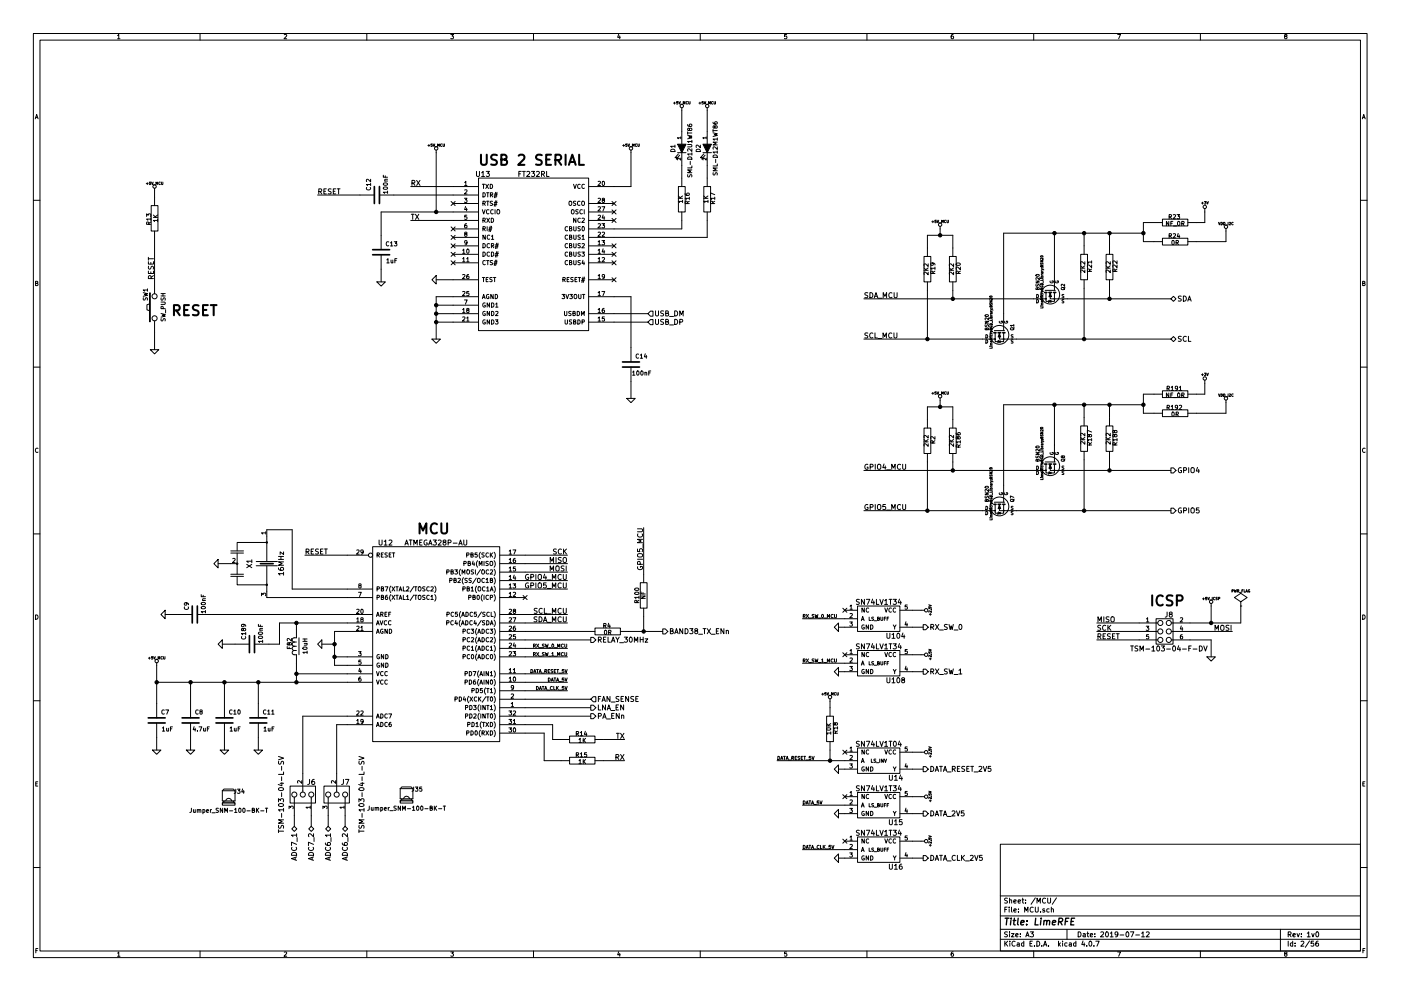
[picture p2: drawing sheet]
<svg xmlns="http://www.w3.org/2000/svg" width="420mm" height="297mm" viewBox="0 0 420 297" stroke-linecap="round" stroke-linejoin="round" font-family="sans-serif">
<g fill="none" stroke="#000" stroke-width=".3">
<path d="M10 10h400v277h-400zM12 12h396v273.1h-396zM35.3 10.7l.3-.4v1.3M35.3 11.6h.7M60 10v2M85.2 10.4l.5-.1 .3 .4-.8 .9h.8M110 10v2M135.2 10.3h.8l-.4 .5 .4 .3-.1 .4h-.7M160 10v2M185.5 10.2l-.3 1h.8M185.9 10.8v.8M210 10v2"/>
<path d="M235.9 10.3h-.6v.6h.6l.1 .5-.3 .2-.4-.1M260 10v2M285.9 10.3l-.6 .3-.1 .8 .3 .2 .4-.1v-.6l-.4-.1-.3 .3M310 10v2M335.2 10.3h.8l-.5 1.3M360 10v2M385.5 10.9l-.3-.3 .3-.3 .4 .1v.4a.5 .5 0 0 0-.5 .2 .5 .5 0 0 0 0 .5l.3 .1 .3-.2-.3-.5M10.6 35.6l.4-1.3 .4 1.3M10.7 35.2h.6M202 30.9h.6M202.3 30.6v.6M203.3 30.4h-.4v.4l.4-.1v.4h-.4"/>
<path d="M203.6 30.4l.2 .8 .3-.8M204.1 31.3h.6M204.5 32.3v10.9M204.9 31.2v-.8l.3 .6 .2-.6v.8M206.2 30.5a.34 .34 0 0 0-.5 .3 .34 .34 0 0 0 .5 .3M206.2 37.3l.3 .6h.7l.3-.2-.1-.5-.6 .1-.1 .4 .2 .2M206.2 39.5v.7M206.2 39.9h1.3M206.5 30.4l.2 .8 .2-.1 .1-.7M206.8 38.6l.6-.1v.6a.52 .52 0 0 1-.6-.1 .52 .52 0 0 1-.2-.5h-.3l-.1 .4 .3 .2 .3-.2M209.6 30.9h.6M209.9 30.6v.6"/>
<path d="M210.9 30.4h-.4v.4l.4-.1v.4h-.4M211.2 30.4l.2 .8 .3-.8M211.8 31.3h.5M212.1 32.3v10.9M212.5 31.2v-.8l.3 .6 .2-.6v.8M213.8 30.5a.34 .34 0 0 0-.4 .3 .34 .34 0 0 0 .4 .3M213.8 39.8l1.3 .3-.9 .2 .9 .3-1.3 .3M213.8 36.6l.3 .5 .8 .1 .2-.2-.1-.5-.6 .1-.1 .4 .3 .2M213.8 38.8v.7M213.8 39.2h1.3M214.1 30.4l.2 .8 .3-.1v-.7M214.4 37.9l.6-.1v.6a.52 .52 0 0 1-.6-.1 .52 .52 0 0 1-.2-.5h-.3l-.1 .4 .3 .2 .3-.2"/>
<path d="M408.6 35.6l.4-1.3 .4 1.3M408.7 35.2h.6M43.9 55h.5M44.2 54.7v.6M45.2 54.6h-.4v.3h.3l.1 .3-.4 .1M45.4 54.6l.3 .7 .2-.7M46 55.4h.6M46.4 56.4v5.2M46.8 55.3v-.7l.2 .5 .3-.5v.7M48.1 54.6a.34 .34 0 0 0-.5 .3 .34 .34 0 0 0 .5 .4M48.4 54.6l.2 .7h.2v-.7M95.2 58.5h17.1"/>
<path d="M95.6 57.4l.7-.1 .1-.5-.8-.2v1.5M96 57.4l.5 .7M97.1 57.3h.5M97.9 56.6h-.8v1.5h.8M99.3 56.7l-.8 .1a.63 .63 0 0 0 .7 .7v.6h-.8M99.9 57.3h.6M100.7 56.6h-.8v1.5h.8M101.1 56.6h.9M101.5 56.6v1.5M110 56.2a.56 .56 0 0 0 .5 .7 .56 .56 0 0 0 .5-.7M111.2 55.3h-1.3l.3 .4M111.2 53.7v.8l-1-.8-.3 .3 .1 .4"/>
<path d="M111.2 55v.7M113.8 58.5h29.7M115 52.5v.6h1.2M115 56.2a.76 .76 0 0 1 1.2 .3 .66 .66 0 0 1-.7 .3 .66 .66 0 0 1-.5-.6zM115.1 55a.69 .69 0 0 1 1.1 .3 .66 .66 0 0 1-.7 .3 .66 .66 0 0 1-.5-.6zM115.4 54.3h.8M115.5 52.7v.4M116.2 57.6h-1.2l.3 .4M116.2 53.7l-.8 .1 .1 .5M116.2 57.3v.7M123.2 55.9h20.3M123.5 54.9l.8-.1 .1-.6-.9-.1v1.5"/>
<path d="M123.9 54.9l.5 .7M124.9 54.1l1.1 1.5M126 54.1l-1.1 1.5M128.3 43.6h.6M128.6 43.3v.6M129.6 43.1h-.3l-.1 .4 .4-.1 .1 .4h-.5M129.9 43.1l.2 .8 .3-.8M130.5 44h.6M130.8 45v18.5M131.2 43.9v-.8l.3 .6 .2-.6v.8M132.5 43.2a.34 .34 0 0 0-.4 .3 .34 .34 0 0 0 .4 .3M132.9 43.1l.1 .8 .3-.1v-.7"/>
<path d="M139.3 59.4h.8l-.5 .5 .4 .1v.6h-.7M139.3 54.7l.4-.4v1.3M139.3 57l.5-.1 .3 .3-.8 1h.8M139.3 55.6h.8M141 55.9h.1M142.2 55.9h.1M142.9 51.4v1.2l.3 .3 .6-.3v-1.2M143.5 53.4h33v45.7h-33zM144.4 51.8l.5-.4v1.5M144.4 52.9h.9M144.7 55.2h.7M144.8 57.8a.64 .64 0 0 1 .8 .6 .64 .64 0 0 1-.8 .6z"/>
<path d="M145 55.2v1.3M145.7 55.2l.8 1.3M145.8 51.4h1l-.5 .6 .5 .2-.1 .5-.2 .2-.7-.2M145.9 57.8h.7M146.3 57.8v1.2M146.5 55.2l-.8 1.3M147 55.2a.64 .64 0 0 1 .7 .7 .64 .64 0 0 1-.7 .6zM147.1 58.4h.6v-.5l-.6-.1v1.2M147.4 58.4l.4 .6M148.2 58.7h.8M148.3 58.2h.9M148.6 57.6l-.3 1.7"/>
<path d="M149 57.6l-.3 1.7M155.6 52.1h.5M156.3 51.4h-.7v1.5M156.7 51.4h.9M157.1 51.4v1.5M158 51.5l.6-.1 .3 .4-1 1.1h1M159.4 51.4h.9l-.5 .6 .5 .2-.1 .5-.2 .2-.6-.2M160.9 51.5l.6-.1 .3 .4-1 1.1h1M162.4 52.2l.7-.1 .1-.6-.8-.1v1.5M162.8 52.2l.5 .7M163.9 51.4v1.5h.8M172 55.2l.4 1.3 .4-1.3"/>
<path d="M174 55.3a.56 .56 0 0 0-.8 .6 .56 .56 0 0 0 .8 .5M175.3 55.3a.56 .56 0 0 0-.8 .6 .56 .56 0 0 0 .8 .5M179.4 54.4l.5-.1 .2 .4-.8 .9h.8M179.4 59.5l.5-.1 .2 .4-.8 .9h.8M180.7 54.4l.2-.1a.61 .61 0 0 1 .4 .7 .61 .61 0 0 1-.5 .5zM180.8 60l-.2-.3 .2-.3 .5 .1v.3a.52 .52 0 0 0-.6 .2 .52 .52 0 0 0-.1 .6h.7l-.2-.6M186.7 43.6h.6M187 43.3v.6M188 43.1h-.3v.4l.3-.1 .1 .4h-.4M188.3 43.1l.3 .8 .2-.8M188.9 44h.6M189.2 45v10.9h-12.7"/>
<path d="M189.7 43.9v-.8l.2 .6 .3-.6v.8M191 43.2a.34 .34 0 0 0-.5 .3 .34 .34 0 0 0 .5 .3M191.3 43.1l.1 .8 .3-.1v-.7M201.2 44.9a.69 .69 0 0 1 .8-.1 .69 .69 0 0 1 .4 .6h-1.3zM202.4 43.9h-1.3l.4 .3M202.4 43.5v.7M203.2 45.8h2.5M203.4 59.4h1.3M203.4 58.7l.7 .7M203.5 55.9h2v7.6h-2zM203.5 46.1l-1.1 1.2 .7-.1M203.8 46.5l-1 1.2 .7-.2"/>
<path d="M204.2 41.3h-1.1l.4 .3M204.2 47.4v.6l-.7-.6-.4 .2 .2 .3M204.2 41v.6M204.5 45.8v10.1M204.7 58.7l-.7 .6M205.5 58l.3 .5 .7 .1 .2-.2-.1-.5-.6 .1-.1 .4 .3 .2M206.2 43.3h1l.3 .2-.3 .5h-1M206.2 40.5l1.3 .3-.9 .3 .9 .2-1.3 .3M206.3 52.3v.6l.4 .1a.54 .54 0 0 1 .7-.6v.6M206.4 47.1a.67 .67 0 0 1 .8 0 .67 .67 0 0 1 .3 .6h-1.3zM206.7 59.4h-1.2l.3 .4M206.7 59.1v.7"/>
<path d="M207 48.3v1M207.5 50.9h-1.3l.9 .4-.9 .5h1.3M207.5 49.7v.6h-1.3M207.5 46.2h-1.3l.4 .3M207.5 44.6v.8l-.9-.8-.4 .2 .1 .5M207.5 42.4h-1.3l.4 .4M207.5 42v.8M207.5 45.8v.7M208.8 44.9a.69 .69 0 0 1 .8-.1 .69 .69 0 0 1 .4 .6h-1.2zM210 43.5v.8l-.9-.8-.3 .2 .1 .5M210.8 45.8h2.6M211 59.4h1.3"/>
<path d="M211 58.7l.8 .7M211.1 55.9h2v7.6h-2zM211.1 46.1l-1 1.2 .6-.1M211.5 46.5l-1.1 1.2 .7-.2M211.8 41.3h-1l.3 .3M211.8 47.4v.6l-.7-.6-.3 .2 .1 .3M211.8 41v.6M212.1 45.8v10.1M212.3 58.7l-.7 .6M213.9 51.8v.6h.4a.54 .54 0 0 1 .7-.6v.7M213.9 46.7a.69 .69 0 0 1 .8-.2 .69 .69 0 0 1 .4 .7h-1.3zM214.4 59.4h-1.3l.3 .4"/>
<path d="M214.4 58.4l-1.3-.6v.9M214.4 59.1v.7M214.6 47.8v.9M215.1 50.4h-1.3l.9 .4-.9 .4h1.3M215.1 49.1v.6h-1.3M215.1 45.6h-1.3l.4 .3M215.1 44v.8l-.9-.8-.4 .2 .1 .5M215.1 42.6h-1.3l.9 .4-.9 .4h1.3M215.1 41.7h-1.3l.4 .3M215.1 41.3v.7M215.1 45.2v.7M10 60h2"/>
<path d="M44 64.9v-.8l.4 .4 .2-.4h.5v.8M44.5 78.4v.8h1.5v-.8M44.5 77.1v.9M44.5 77.6h1.5M44.6 79.8l.1 .8a.63 .63 0 0 0 .7-.7h.5v.8M44.6 67.2v-.6h-.5l-.1 .6h1.2M45.2 65.7h-1.2l.3 .3M45.2 65.3v.7M45.2 78.6v.6M45.2 66.5l-.6 .4M45.3 61.6h2.1v7.7h-2.1zM46 65.2h1.3"/>
<path d="M46 64.5l.7 .7M46.4 69.3v18.7M47.3 66.1h-1.3l.4 .3M47.3 65.7v.7M47.3 64.5l-.8 .5M114.3 76.4v8.1M116 77.9l.4-.4v1.3M116 78.8h.7M116.6 72.6a.56 .56 0 0 0-.8 .5 .56 .56 0 0 0 .8 .5M117.1 72.8l.3-.3v1.2M117.1 73.7h.7M117.3 77.9v.8h.5"/>
<path d="M117.8 77.9v.9M118.2 72.5h.8l-.4 .4 .4 .1v.6h-.8M118.4 78.1h.4M119 77.5h-.6v1.3M123.2 66.1h20.3M123.3 64.2h.9M123.8 64.2v1.5M124.6 64.2l1 1.5M125.6 64.2l-1 1.5M135.3 68l1.2 1.2M135.3 70.5l1.2 1.3M135.3 73.1l1.2 1.2"/>
<path d="M135.3 75.6l1.2 1.2M135.3 78.2l1.2 1.2M135.3 60.4l1.2 1.2M135.9 68.6h7.6M135.9 71.2h7.6M135.9 61h7.6M135.9 73.7h7.6M135.9 76.2h7.6M135.9 78.8h7.6M136.5 68l-1.2 1.2M136.5 70.5l-1.2 1.3M136.5 73.1l-1.2 1.2"/>
<path d="M136.5 75.6l-1.2 1.2M136.5 78.2l-1.2 1.2M136.5 60.4l-1.2 1.2M138.7 75l.4-.3v1.2M138.7 77.6l.4-.4v1.3M138.7 75.9h.7M138.7 78.5h.7M139.6 70.1l-.3-.2 .3-.3 .4 .1v.3a.52 .52 0 0 0-.5 .2 .52 .52 0 0 0-.1 .5h.6l-.2-.6M139.6 61.9l-.3 .9h.8M139.9 67l-.5 .3-.1 .8 .3 .2 .4-.1-.1-.6-.3-.1-.3 .3M139.9 62.4v.8M140 77.6l.3-.4v1.3"/>
<path d="M140 78.5h.7M140 64.5h-.6l-.1 .6h.7v.5h-.7M140.1 72.7l-.3 .2-.4-.1v-.6l.4-.1 .3 .3-.1 .7-.6 .3M140.1 74.8l.1-.1a.61 .61 0 0 1 .5 .6 .61 .61 0 0 1-.6 .6zM143.5 63.5h-29.2v11.3M144.7 62.9l.4 1.2 .4-1.2M144.8 61l.6-.1 .1-.5-.7-.1v1.3M144.8 66.1l.6-.1 .1-.5-.7-.1v1.3M144.8 68.6l.6-.1 .1-.5-.7-.1v1.3M144.8 73a.64 .64 0 0 1 .8 .6 .64 .64 0 0 1-.8 .7zM144.8 75.6a.64 .64 0 0 1 .8 .6 .64 .64 0 0 1-.8 .6zM145.1 61l.4 .6"/>
<path d="M145.1 66.1l.4 .6M145.1 68.6l.4 .6M145.5 70.5v1.2l-.7-1.2v1.2M145.5 78.2a.56 .56 0 0 0-.7 .5 .56 .56 0 0 0 .7 .5M145.9 60.3h.7M145.9 78.1h.7M146 65.4l.8 1.3M146.1 67.9v1.3M146.3 60.3v1.3M146.3 78.1v1.3M146.5 68.9h.9M146.6 63a.56 .56 0 0 0-.7 .5 .56 .56 0 0 0 .7 .5"/>
<path d="M146.7 68.3h.8M146.8 73.1a.56 .56 0 0 0-.8 .5 .56 .56 0 0 0 .8 .6M146.8 75.7a.56 .56 0 0 0-.8 .5 .56 .56 0 0 0 .8 .5M146.8 65.4l-.8 1.3M146.9 70.6a.56 .56 0 0 0-.8 .5 .56 .56 0 0 0 .8 .5M147 67.8l-.3 1.6M147.3 65.4a.64 .64 0 0 1 .7 .6 .64 .64 0 0 1-.7 .7zM147.4 70.8l.3-.3v1.2M147.4 73.7l.6-.1v-.5l-.6-.1v1.3M147.4 75.6a.64 .64 0 0 1 .7 .6 .64 .64 0 0 1-.7 .6zM147.4 71.7h.7M147.4 67.8l-.3 1.6"/>
<path d="M147.7 73.7l.4 .6M147.7 60.4h-.6v.4a.54 .54 0 0 1 .6 .7h-.7M147.7 78.1h-.6v.5a.54 .54 0 0 1 .6 .6l-.7 .1M147.9 63a.56 .56 0 0 0-.8 .5 .56 .56 0 0 0 .8 .5M148.1 61.3h.9M148.1 79.1h.9M148.2 60.7h.9M148.2 78.5h.9M148.5 62.9v1.2M148.5 74h.9M148.5 76.5h.9M148.6 60.2l-.4 1.6"/>
<path d="M148.6 73.4h.9M148.6 76h.9M148.6 78l-.4 1.6M148.9 72.9l-.3 1.6M148.9 75.4l-.3 1.6M149 60.2l-.4 1.6M149 78l-.4 1.6M149.1 63l.2-.1 .5 .1 .1 .7-.3 .4-.5-.2zM149.4 72.9l-.4 1.6M149.4 75.4l-.4 1.6M170.2 78.2a.56 .56 0 0 0-.7 .5 .56 .56 0 0 0 .7 .5M170.2 70.6a.56 .56 0 0 0-.7 .5 .56 .56 0 0 0 .7 .5"/>
<path d="M170.2 73.1a.56 .56 0 0 0-.7 .5 .56 .56 0 0 0 .7 .6M170.2 68a.56 .56 0 0 0-.7 .6 .56 .56 0 0 0 .7 .5M170.2 75.7a.56 .56 0 0 0-.7 .5 .56 .56 0 0 0 .7 .5M170.7 60.5l.2-.2 .5 .2 .1 .6-.3 .5-.5-.2zM170.8 78.7l.6-.1v-.4l-.6-.1v1.3h.5l.2-.5-.3-.2M170.8 71.1l.6-.1v-.4l-.6-.1v1.2h.5l.2-.4-.3-.2M170.8 73.6l.6-.1v-.4l-.6-.1v1.3h.5l.2-.5-.3-.2M170.8 68.5l.6-.1v-.4l-.6-.1v1.3h.5l.2-.4-.3-.3M170.8 76.1l.6-.1v-.3l-.6-.1v1.2h.5l.2-.4-.3-.3M171.4 63l.2-.1 .5 .1 .1 .7-.3 .4-.5-.2zM172.1 78.1v1l.2 .3 .5-.3v-1M172.1 70.5v1l.2 .2 .5-.2v-1"/>
<path d="M172.1 73v1l.2 .3 .5-.3v-1M172.1 67.9v1l.2 .3 .5-.3v-1M172.1 75.6v1l.2 .2 .5-.2v-1M172.7 60.4h-.6l-.1 .4a.54 .54 0 0 1 .6 .7h-.6M172.7 65.4v1.3l-.7-1.3v1.3M173.4 62.9h-.6l-.1 .4a.54 .54 0 0 1 .6 .7h-.6M173.9 60.4a.56 .56 0 0 0-.7 .5 .56 .56 0 0 0 .7 .6M174 78.1h-.6v.5a.54 .54 0 0 1 .6 .6l-.7 .1M174 70.5h-.6v.5a.54 .54 0 0 1 .6 .6l-.7 .1M174 73.1h-.6v.4a.54 .54 0 0 1 .6 .7h-.7M174 68h-.6v.4a.54 .54 0 0 1 .6 .7h-.7M174 75.6h-.6v.4a.54 .54 0 0 1 .6 .7h-.7"/>
<path d="M174 65.5a.56 .56 0 0 0-.7 .5 .56 .56 0 0 0 .7 .5M174.5 75.6h.8l-.5 .4 .4 .1v.6h-.7M174.5 60.5l.2-.2 .5 .2 .1 .6-.3 .5-.5-.2zM174.5 70.8l.4-.3v1.2M174.5 73.1l.5-.1 .3 .4-.8 .9h.8M174.5 65.5l.5-.1 .3 .3-.8 1h.8M174.5 71.7h.8M174.7 68l.1-.1a.61 .61 0 0 1 .5 .7 .61 .61 0 0 1-.6 .5zM174.7 63a.56 .56 0 0 0-.8 .5 .56 .56 0 0 0 .8 .5M174.8 78l-.3 .9h.8M175.1 78.5v.9M175.2 62.9v1.2"/>
<path d="M176.5 63.5h7.6M176.5 66.1h7.6M176.5 61h7.6M176.5 73.7h7.6M176.5 76.2h7.6M176.5 78.8h7.6M179.4 77.6l.3-.4v1.3M179.4 69.7l.5-.1 .2 .3-.8 1h.8M179.4 72.5l.3-.4v1.3M179.4 67.1l.5-.1 .2 .4-.8 .9h.8M179.4 75l.3-.3v1.2M179.4 64.6l.5-.1 .2 .4-.8 .9h.8"/>
<path d="M179.4 62.1l.5-.1 .2 .3-.8 .9h.8M179.4 73.4h.7M179.4 75.9h.7M179.4 78.5h.7M180.5 72.1h.8l-.4 .5 .4 .1v.6h-.8M180.5 67h.8l-.4 .5 .4 .1v.6h-.8M180.5 62h.9l-.6 1.2M180.6 77.3l.5-.1 .2 .4-.8 .9h.8M180.6 69.7l.5-.1 .2 .3-.8 1h.8M180.9 74.6l-.3 .9h.8M180.9 64.4l-.3 .9h.8M181.2 64.9v.9"/>
<path d="M181.2 75.1v.8M183.5 60.4l1.3 1.2M183.5 62.9l1.3 1.2M183.5 65.5l1.3 1.2M183.5 73.1l1.3 1.2M183.5 75.6l1.3 1.2M183.5 78.2l1.3 1.2M184.8 60.4l-1.3 1.2M184.8 62.9l-1.3 1.2M184.8 65.5l-1.3 1.2M184.8 73.1l-1.3 1.2M184.8 75.6l-1.3 1.2"/>
<path d="M184.8 78.2l-1.3 1.2M204.5 63.5v5.1h-28M204.7 60.4h-1.3l.4 .3M204.7 60v.7M206.1 61l-.1-.6h-.4l-.1 .6h1.2M206.7 60.3l-.6 .4M212.1 63.5v7.7h-35.6M212.3 60.4h-1.3l.4 .3M212.3 60v.7M213.7 61v-.6h-.5l-.1 .6h1.3M214.4 60.3l-.7 .4M277.1 76.9h2v7.6h-2z"/>
<path d="M278.1 76.9v-6.4h7.6v6.4M278.4 79.1v.8l-1-.8-.3 .2 .1 .5M279.5 66.5h.5M279.7 78.8l.2 .3-.1 .3-.6 .1-.1-.4 .2-.3 .8 .1 .3 .5M279.8 66.2v.6M280.7 66h-.3v.4l.3-.1 .1 .3-.4 .1M281 66l.3 .8 .2-.8M281.6 66.8h.6M281.9 67.9v2.6M282.4 66.8v-.8l.2 .5 .3-.5v.8M283.7 66.1a.34 .34 0 0 0-.5 .3 .34 .34 0 0 0 .5 .3M284 66l.1 .8 .3-.1v-.7"/>
<path d="M284.7 76.9h2.1v7.6h-2.1zM286 79.1v.8l-.9-.8-.4 .2 .1 .5M286.8 79a.76 .76 0 0 1 1.2 .3 .66 .66 0 0 1-.7 .3 .66 .66 0 0 1-.5-.6zM312.1 78.1h.7l-.7 .4h.7M312.1 78.8v.4l.5-.4 .2 .4M312.1 76.7h.5l.2 .2-.6 .1zM312.4 79.7h.4v.2h-.7v-.3h.2l.1 .3M312.8 77.4v.4l-.5-.4-.2 .4M316.2 69.9v17.1M324.1 79.7l.7 .7M324.1 76.2h2v7.7h-2zM325.1 69.9v6.3"/>
<path d="M325.3 78.4v.8l-.9-.8-.3 .3 .1 .5M325.3 79.7l-.7 .5M327.4 79.4v.8l-.9-.8-.4 .2 .1 .5M327.4 78.5h-1.3l.4 .4M327.4 78.2v.7M331.7 79.7l.7 .7M331.7 76.2h2.1v7.7h-2.1zM332.7 69.9v6.3M333 78.4v.8l-.9-.8-.4 .3 .1 .5M333 79.7l-.8 .5M335 79.4v.8l-.9-.8-.4 .2 .1 .5M335 78.2v.8l-.9-.8-.4 .2 .1 .5"/>
<path d="M342.9 69.9h-41.9v29.2M348.6 71.4h7.6v2h-7.6zM348.6 65.7h7.6v2h-7.6zM348.6 66.7h-5.7v5.7h5.7M350.5 66.4v1.2l-.7-1.2v1.2M350.6 70.7l.6-.1 .1-.5-.7-.1v1.3M350.6 65l.6-.1 .1-.5-.7-.1v1.3M350.9 70.7l.4 .6M350.9 65l.4 .6M351.1 66.9h.5M351.5 72.2l.2-.1a.61 .61 0 0 1 .5 .6 .61 .61 0 0 1-.6 .6zM351.7 66.4h-.6v1.2"/>
<path d="M351.8 70.1l.5-.1 .3 .4-.8 .9h.8M351.8 64.4l.5-.1 .3 .4-.8 .9h.8M351.9 67.7h1M352.7 72.7h.6l.1-.5-.7-.1v1.2M353 64.3h.8l-.5 .5 .4 .1v.6h-.7M353 72.7l.4 .6M353.2 66.5l.2-.1a.61 .61 0 0 1 .5 .6 .61 .61 0 0 1-.6 .5zM353.3 70l-.2 .9h.7M353.6 70.4v.9M354.4 67l.6-.1 .1-.4-.7-.1v1.2M354.7 67l.4 .6M360.3 60.9h.6"/>
<path d="M360.6 60.6v.6M361.2 60.4h.5l-.3 .3 .3 .1-.1 .3h-.4M361.3 62.5v4.2h-5.1M361.9 60.4l.3 .8 .2-.8M365.4 66.6l.3 .8 .2-.8M366.2 66.6a.38 .38 0 0 1 .4 .4 .38 .38 0 0 1-.4 .4zM367 66.6a.38 .38 0 0 1 .4 .4 .38 .38 0 0 1-.4 .4zM367.5 67.4h.6M367.7 68.5v3.9h-11.5M368.3 66.6v.8M368.6 66.7l.5 .1-.5 .6h.5M369.8 66.7a.34 .34 0 0 0-.4 .3 .34 .34 0 0 0 .4 .3"/>
<path d="M408 60h2M10.7 84.9l.5-.1 .1-.4-.6-.1v1.3h.5l.2-.4-.3-.3M43 87.7l1.2 .3-.9 .3 .9 .2-1.2 .3M43 89.2v.7h.4a.54 .54 0 0 1 .7-.6v.7M44.2 86.9h-1.2l.3 .4M44.2 86.6v.7M44.5 81.2v.8h1.5v-.8M44.8 87.8h.3v8.6h-.3zM44.8 91.1l-.7 .2v1.6l.7 .2M45.2 81.5v.5M45.3 83.5l-.1-.7-.5-.1-.2 .8h1.5M46 82.6l-.7 .5"/>
<path d="M46.4 96.2v8.6M48.3 94l1.3 .3-1 .2 1 .3-1.3 .3M48.3 90.5h1l.3 .3-.3 .4h-1M48.3 88.7h1.3M48.3 88h1.3M48.3 95.5v.6l.5 .1a.54 .54 0 0 1 .6-.7l.1 .7M48.3 89.3v.6h.5a.54 .54 0 0 1 .6-.6l.1 .7M48.9 88v.7M48.9 92.5v-.6h-.5l-.1 .6h1.3M49.7 92.8v1M113 84.5h2.6l-1.3 1.3zM130.8 82.6v2.5l-1.3-1.2z"/>
<path d="M130.8 83.9h12.7M130.8 94h12.7M130.8 96.6h12.7M130.8 91.5h12.7M138.7 95.1l.5-.1 .2 .3-.7 1h.7M138.7 87.5l.5-.1 .2 .3-.7 .9h.7M138.7 82.4l.5-.1 .2 .3-.7 1h.7M138.7 92.8l.4-.4v1.3M138.7 93.7h.7M139.3 89.9h.8l-.5 1.3M140 95.3l.3-.3v1.3M140 96.3h.7"/>
<path d="M140.2 93l-.2-.3 .2-.3 .4 .1v.3a.52 .52 0 0 0-.5 .2 .52 .52 0 0 0-.1 .6h.6l-.2-.6M140.5 82.3l-.5 .3v.7l.2 .3 .4-.2-.1-.6h-.3l-.2 .2M140.6 87.4h-.6v.5h.6v.6h-.6M143.5 88.9h-12.7v12.7M144.7 89.5l.4-1.2 .4 1.2M144.7 83.2h.7M144.8 89.1h.6M145 83.2v1.2M145.5 90.8a.57 .57 0 0 0-.7 .6 .57 .57 0 0 0 .7 .5v-.4h-.2M145.5 95.9a.57 .57 0 0 0-.7 .6 .57 .57 0 0 0 .7 .5v-.4h-.2M145.5 93.4a.57 .57 0 0 0-.7 .6 .57 .57 0 0 0 .7 .5v-.5h-.2M145.8 83.8h.4"/>
<path d="M146.4 83.2h-.6v1.2h.6M146.6 88.3a.57 .57 0 0 0-.7 .6 .57 .57 0 0 0 .7 .5v-.4h-.2M146.8 90.8v1.3l-.7-1.3v1.3M146.8 95.9v1.2l-.7-1.2v1.2M146.8 93.3v1.3l-.7-1.3v1.3M147.4 90.8a.64 .64 0 0 1 .7 .6 .64 .64 0 0 1-.7 .7zM147.4 95.9a.64 .64 0 0 1 .7 .6 .64 .64 0 0 1-.7 .6zM147.4 93.3a.64 .64 0 0 1 .7 .7 .64 .64 0 0 1-.7 .6zM147.6 83.2h-.6l-.1 .5a.54 .54 0 0 1 .6 .6l-.6 .1M147.9 88.3v1.2l-.7-1.2v1.2M148 83.2h.7M148.3 83.2v1.2"/>
<path d="M148.5 88.3a.64 .64 0 0 1 .7 .6 .64 .64 0 0 1-.7 .6zM148.6 95.9h.8l-.5 .5 .4 .1v.5h-.7M148.6 91.1l.4-.3v1.3M148.6 93.4l.5-.1 .3 .4-.8 .9h.8M148.6 92.1h.8M168.6 88.3h.7l-.4 .4 .4 .1v.6h-.7M168.8 83.8h.6l.1-.5-.7-.1v1.2M169.1 83.8l.4 .6M169.3 93.3v1l.2 .3 .5-.3v-1M169.5 95.9v1l.2 .2 .5-.2v-1M169.7 88.3l.4 1.2 .5-1.2M170.1 83.8h.4"/>
<path d="M170.7 83.2h-.6v1.2h.6M170.9 88.3h.8l-.5 .4 .4 .1v.6h-.7M171.3 93.4h-.6l-.1 .4a.54 .54 0 0 1 .6 .7h-.6M171.4 95.9h-.6v.5a.54 .54 0 0 1 .6 .6l-.7 .1M171.8 93.9l.6-.1v-.4l-.6-.1v1.3h.5l.2-.4-.2-.3M171.9 83.2h-.6l-.1 .5a.54 .54 0 0 1 .6 .6l-.6 .1M172 96.5l.6-.1v-.4l-.6-.1v1.2h.5l.2-.4-.3-.2M172.2 88.4l.2-.1 .5 .1 .1 .7-.3 .4-.5-.2zM172.4 83.8h.5M173.1 83.2h-.7v1.2h.7M173.1 93.3a.64 .64 0 0 1 .7 .7 .64 .64 0 0 1-.7 .6zM173.3 95.9a.64 .64 0 0 1 .7 .6 .64 .64 0 0 1-.7 .6z"/>
<path d="M173.4 83.2h.7M173.5 88.3v1l.3 .2 .4-.2v-1M173.8 83.2v1.2M174.4 94.6v-1.3l.4 .9 .4-.9v1.3M174.4 84.1h.9M174.5 83.6h.9M174.5 96.5h.7v-.5l-.7-.1v1.2M174.7 88.3h.7M174.9 83l-.4 1.7M175 88.3v1.2M175.3 83l-.4 1.7M176.5 88.9h12.7v19.6"/>
<path d="M176.5 83.9h7.6M176.5 94h17.8M176.5 96.6h17.8M179.4 95.3l.3-.3v1.3M179.4 92.8l.3-.4v1.3M179.4 87.7l.3-.3v1.2M179.4 82.6l.3-.3v1.3M179.4 96.3h.7M179.4 93.7h.7M179.4 88.6h.7M179.4 83.6h.7M180.5 87.4h.9l-.6 1.2"/>
<path d="M181.2 92.4l-.6 .3v.8l.2 .2 .5-.1-.1-.6-.4-.1-.2 .3M181.3 95h-.7v.6h.7v.5h-.7M181.3 82.8l-.2 .3-.4-.1-.1-.6 .5-.1 .2 .2v.7l-.6 .4M183.5 83.2l1.3 1.3M184.8 83.2l-1.3 1.3M195.1 93.3h.7v1.5h-.7l-.8-.8zM195.1 95.8h.7v1.5h-.7l-.8-.7zM196.6 93.2v1.2l.3 .3 .6-.3v-1.2M196.6 95.7v1.3l.3 .2 .6-.2v-1.3M199 93.3h-.8a.63 .63 0 0 0 .7 .8v.5h-.8M199 95.8l-.8 .1a.63 .63 0 0 0 .7 .8v.5h-.8M199.6 93.9l.7-.1 .1-.5-.8-.1v1.5h.6l.3-.5-.3-.3"/>
<path d="M199.6 96.5l.7-.1 .1-.5-.8-.2v1.5h.6l.3-.5-.3-.2M200.8 94.9h1.2M200.8 97.4h1.2M202.3 93.2a.77 .77 0 0 1 .9 .7 .77 .77 0 0 1-.9 .8zM202.3 95.7a.77 .77 0 0 1 .9 .8 .77 .77 0 0 1-.9 .7zM203.9 94.7v-1.5l.5 1.1 .5-1.1v1.5M203.9 96.5h.7l.1-.6-.8-.2v1.5M260.2 87.8l-.8 .1a.63 .63 0 0 0 .8 .8l-.1 .5h-.7M260.2 99.9h-.8a.63 .63 0 0 0 .8 .8l-.1 .5h-.7M260.9 87.7a.77 .77 0 0 1 .9 .8 .77 .77 0 0 1-.9 .7zM261.8 99.9a.68 .68 0 0 0-1 .6 .68 .68 0 0 0 1 .7M262.2 89.2l.5-1.5 .5 1.5"/>
<path d="M262.3 88.8h.8M262.4 99.8v1.5h.7M263.3 89.4h1.2M264.9 89.2v-1.5l.5 1.1 .5-1.1v1.5M267.5 99.9a.68 .68 0 0 0-1 .6 .68 .68 0 0 0 1 .7M267.5 87.9a.68 .68 0 0 0-1 .6 .68 .68 0 0 0 1 .6M268.1 99.8v1.2l.3 .3 .6-.3v-1.2M268.1 87.7v1.3l.4 .2 .5-.2v-1.3M277.1 81h1.3M277.1 80.3l.7 .7M278.1 84.5v17.1M278.4 81.6v.8l-1-.8-.3 .2 .1 .5"/>
<path d="M278.4 80.3l-.8 .5M279.8 82l-.1-.6-.5-.1-.1 .7h1.3M280.4 80.4h-1.3l.4 .4M280.4 81.3l-.6 .4M280.4 80v.8M284.7 81h1.3M284.7 80.3l.7 .7M285.7 84.5v5.1M286 81.6v.8l-.9-.8-.4 .2 .1 .5M286 80.3l-.8 .5M287.4 82l-.1-.6-.5-.1-.1 .7h1.3M288 80v.8l-.9-.8-.4 .3 .1 .5"/>
<path d="M288 81.3l-.6 .4M295.4 96.3h1l-1 .6h1M295.5 97.3l.1 .6 .5-.6h.2l.1 .6M295.5 94.4a.55 .55 0 0 1 .9 .3l-.1 .1a.5 .5 0 0 1-.5 .1 .5 .5 0 0 1-.3-.5zM295.9 98.5l.2-.2 .3 .2v.3h-1l.1-.4h.4v.4M296.4 95.3v.6l-.7-.6-.3 .2 .1 .3M296.8 95.5h.1M296.8 90.2h.8l-.8 .4h.8M296.8 95.2h.8M296.8 97.8a.33 .33 0 0 0 .4 .4 .33 .33 0 0 0 .3-.5l-.3 .2M296.8 97.1l.1-.1a.39 .39 0 0 1 .5 0 .39 .39 0 0 1 .2 .4h-.8zM296.8 90.9l.2 .4 .5-.4v.4"/>
<path d="M296.8 88.8l.6-.1 .2 .3-.6 .1zM297.1 99.8l.1 .2M297.1 94.3l.1 .2M297.1 93.2l.1 .2M297.1 92.6l.7 .4M297.1 100h.5M297.1 95.5h.5M297.1 94.5h.5M297.1 93.4h.5M297.1 99.2h.3l.2 .2-.5 .1zM297.1 95.2l.1-.4 .3 .1v.3M297.1 92.4h.1"/>
<path d="M297.2 98.6h.4v.3h-.8l.1-.4h.2l.1 .4M297.2 91.8l.4-.1v.3h-.8l.1-.3h.2l.1 .3M297.2 93.7l.2 .4 .1-.4M297.5 92.4h.1M297.6 95.7v.4h-.8M297.6 93.7l-.5 .1v.2M297.6 89.4v.5l-.6-.5-.1 .4M297.6 92.8l-.5 .2M297.6 96.3v.5M298.2 99.1h3M298.4 99.9v1.7h-39.3M299.7 99.9v1.7h1.3v.8h-2.6v-.8"/>
<path d="M299.7 96.3a.45 .45 0 0 0 .5 .6 .45 .45 0 0 0 .4-.6h-.3v.1M301 99.9v1.7h50.2M301.2 96.3a.45 .45 0 0 0 .5 .6 .45 .45 0 0 0 .4-.6h-.3v.1M304 97.5h-1l.3 .3M304 97.3v.5M304.1 98.2l-.3 .5M310.7 84.2h1l-1 .6h1M310.7 85.3l.2 .5 .4-.5h.3v.5M310.7 82.4l.1-.1a.55 .55 0 0 1 .9 .3l-.1 .1a.5 .5 0 0 1-.6 .2 .5 .5 0 0 1-.3-.5zM310.9 88.3a.51 .51 0 0 1 .6 .5 .51 .51 0 0 1-.6 .5zM310.9 89.8a.51 .51 0 0 1 .6 .5 .51 .51 0 0 1-.6 .5zM311.1 86.4l.3-.2 .3 .2v.4h-1l.1-.5h.3v.5"/>
<path d="M311.7 83.2v.6l-.7-.6-.3 .2 .1 .4M312.1 91.7h.1M312.1 88.9h.1M312.1 83.5h.1M312.1 83.1h.7M312.1 85.7a.33 .33 0 0 0 .3 .4 .33 .33 0 0 0 .3-.4l-.2 .1M312.1 85.1l.1-.1a.39 .39 0 0 1 .4-.1 .39 .39 0 0 1 .2 .4h-.7zM312.3 87.7l.1 .2M312.3 82.2l.1 .2M312.3 81.1l.1 .2M312.3 80.6l.7 .3M312.3 88.9h.5"/>
<path d="M312.3 91.7h.5M312.3 91.4h.5M312.3 87.9h.5M312.3 83.5h.5M312.3 82.4h.5M312.3 81.3h.5M312.3 88.3l.1 .3 .4-.1v-.2M312.3 87.2l.3-.1 .2 .3-.4 .1zM312.3 83.1l.1-.4 .4 .1v.3M312.3 80.3h.1M312.4 86.5h.4v.3h-.7v-.4h.2l.1 .4M312.5 81.7l.1 .3 .2-.3"/>
<path d="M312.7 80.3h.1M312.8 90.1l-.1 .3h-.4v-.3l.2 .3M312.8 92v.3h-.7M312.8 91.1h-.5l.1 .3M312.8 90.7h-.4v.4M312.8 89.3h-.7l.5 .2-.5 .2h.7M312.8 83.7v.3h-.7M312.8 81.7h-.5v.3M312.8 80.8l-.5 .1M312.9 84.2v.6M313.4 87h3.1M313.7 87.8v1.8h-54.6"/>
<path d="M314.7 90l-.2 .7M315 87.8v1.8h1.2v.7h-2.5v-.7M315 84.2a.45 .45 0 0 0 .4 .6 .45 .45 0 0 0 .4-.6h-.3v.2M316.2 87.8v1.8h35M316.5 84.2a.45 .45 0 0 0 .5 .6 .45 .45 0 0 0 .3-.6h-.3v.2M319 88.3l-.5 .2 .5 .4v.3h-.5M319 89.8l-.5 .2 .5 .4v.3h-.5M319.3 85.2v.6l-.7-.6-.3 .2 .1 .4M319.4 86.1l-.4 .6M324.1 80.4h1.2M325.1 83.9v17.7M325.3 80.9v.8l-.9-.8-.3 .3 .1 .4"/>
<path d="M326.8 81.3l-.1-.6h-.5l-.1 .6h1.3M327.4 80.6l-.6 .4M331.7 80.4h1.3M332.7 83.9v5.7M333 80.9v.8l-.9-.8-.4 .3 .1 .4M334.4 81.3l-.1-.6h-.5l-.1 .6h1.3M335 80.6l-.6 .4M351.9 88.8l.8 .8-.8 .7-.7-.7zM354.3 88.8l-.9 .1a.63 .63 0 0 0 .8 .8l-.1 .5h-.7M354.9 88.7a.77 .77 0 0 1 .9 .8 .77 .77 0 0 1-.9 .8zM356.2 90.3l.5-1.6 .5 1.6M356.3 89.8h.8"/>
<path d="M408.7 84.9l.5-.1 .1-.4-.6-.1v1.3h.5l.2-.4-.3-.3M10 110h2M45.1 104.8h2.5l-1.2 1.3zM129.5 101.6h2.6l-1.3 1.3zM188 119.4h2.5l-1.3 1.3zM189.2 110v9.4M189.7 111.5l.4-.3v1.3M189.7 112.5h.7M191 111.3l.2-.1a.61 .61 0 0 1 .5 .6 .61 .61 0 0 1-.6 .6zM191.5 106.2a.56 .56 0 0 0-.8 .5 .56 .56 0 0 0 .8 .6M192 106.5l.4-.4v1.3M192 107.4h.7"/>
<path d="M192.3 111.3l.1-.1a.61 .61 0 0 1 .5 .6 .61 .61 0 0 1-.6 .6zM193.4 111.7h.5l.1 .8M193.4 111.6v.9M193.5 106l-.3 .9h.8M193.8 106.5v.9M194.6 111.8h.4M195.2 111.2h-.6v1.3M263.3 101.5h1.2M264.8 101.3v-1.5l.5 1.1 .5-1.1v1.5M279.5 117.9h.5M279.8 117.6v.6M280.7 117.4h-.3v.4l.3-.1 .1 .3-.4 .1"/>
<path d="M281 117.4l.3 .8 .2-.8M281.6 118.2h.6M281.9 119.3v2.7M282.4 118.2v-.8l.2 .6 .3-.6v.8M283.7 117.5a.34 .34 0 0 0-.5 .3 .34 .34 0 0 0 .5 .3M284 117.4l.1 .8 .3-.1v-.7M295.7 100.3a.51 .51 0 0 1 .5 .5 .51 .51 0 0 1-.5 .5zM295.7 101.8a.51 .51 0 0 1 .5 .5 .51 .51 0 0 1-.5 .6zM296.8 103.8h.1M296.8 101h.1M297.1 103.8h.5M297.1 103.4h.5"/>
<path d="M297.1 101h.5M297.1 100.3l.1 .3h.3v-.3M297.5 102.2l-.1 .3-.3-.1v-.2l.2 .3M297.6 104v.4h-.8M297.6 103.1l-.5 .1v.2M297.6 102.8h-.4v.3M297.6 101.3h-.8l.5 .3-.5 .2h.8M299.5 102l-.3 .8M303.8 100.4l-.5 .1 .5 .5v.2l-.5 .1M303.8 101.9l-.5 .1 .5 .5v.3h-.5M348.6 117.1h7.6v2.1h-7.6zM348.6 118.1h-5.7v5.8h5.7"/>
<path d="M350 116.4l.6-.1 .1-.4-.7-.1v1.2M350.3 116.4l.4 .6M350.5 117.8v1.3l-.7-1.3v1.3M351.1 118.4h.5M351.2 101.6l.7-.7 .8 .7-.8 .8zM351.2 116.1l.4-.3v1.2M351.2 117h.7M351.7 117.8h-.6v1.3M351.9 119.2h1M353.2 116.3l-.3 .2h-.3l-.1-.6 .4-.1 .3 .2-.1 .7-.5 .3M353.2 117.9l.2-.1a.61 .61 0 0 1 .5 .6 .61 .61 0 0 1-.6 .6zM353.7 116.1l.3-.3v1.2"/>
<path d="M353.7 117h.7M354.3 100.9l-.9 .1a.63 .63 0 0 0 .8 .7l-.1 .5h-.7M354.4 118.5l.6-.1 .1-.5-.7-.1v1.3M354.7 118.5l.4 .6M355.8 101a.68 .68 0 0 0-1 .6 .68 .68 0 0 0 1 .6M356.4 100.8v1.5h.7M360.3 112.3h.6M360.6 112v.6M361.2 111.8h.5l-.3 .3 .3 .2-.1 .2h-.4M361.3 114v4.1h-5.1M361.9 111.8l.3 .8 .2-.8M365.4 118.1l.3 .7 .2-.7"/>
<path d="M366.2 118.1a.38 .38 0 0 1 .4 .4 .38 .38 0 0 1-.4 .3zM367 118.1a.38 .38 0 0 1 .4 .4 .38 .38 0 0 1-.4 .3zM367.5 118.9h.6M367.7 119.9v4h-11.5M368.3 118.1v.7M368.6 118.1l.5 .2-.5 .5h.5M369.8 118.1a.34 .34 0 0 0-.4 .3 .34 .34 0 0 0 .4 .4M408 110h2M11.4 134.4a.58 .58 0 0 0-.8 .6 .58 .58 0 0 0 .8 .5M260.2 139.2a.69 .69 0 0 0-.9 .7 .69 .69 0 0 0 1 .6v-.5h-.3M261 140l.7-.1 .1-.6-.8-.1v1.5M262.5 139.2v1.5"/>
<path d="M263.2 139.4l.3-.2 .6 .2-.1 1.2-.8-.1zM265.1 139.1l-.4 1.1h1M265.5 139.7v1M270.1 139.3a.68 .68 0 0 0-1 .6 .68 .68 0 0 0 1 .6M270.7 139.2v1.2l.3 .3 .6-.3v-1.2M277.1 132.4h1.3M277.1 131.7l.7 .7M277.1 128.3h2v7.6h-2zM278.1 128.3v-6.3h7.6v6.3M278.1 135.9v17.2M278.4 133v.8l-1-.8-.3 .2 .1 .5M278.4 130.5v.8l-1-.8-.3 .2 .1 .5"/>
<path d="M278.4 131.7l-.8 .6M279.8 132.8l-.1-.6-.5-.1-.1 .7h1.3M280.4 130.9v.8l-.9-.8-.4 .2 .1 .5M280.4 132.1l-.6 .4M284.7 132.4h1.3M284.7 131.7l.7 .7M284.7 128.3h2.1v7.6h-2.1zM285.7 135.9v5.1M286 133v.8l-.9-.8-.4 .2 .1 .5M286 130.5v.8l-.9-.8-.4 .2 .1 .5M286 131.7l-.8 .6M286.7 129.8l.3 .5 .8 .1 .2-.3-.1-.4-.6 .1-.1 .3 .3 .3"/>
<path d="M287.3 131.1l.6-.2v.6a.52 .52 0 0 1-.6 0 .52 .52 0 0 1-.2-.6h-.3l-.1 .5 .3 .2 .3-.2M287.4 134l-.1-.6h-.5l-.1 .6h1.3M288 132.4h-1.3l.4 .4M288 133.3l-.6 .4M288 132.1v.7M310.7 135.7h1l-1 .5h1M310.7 136.7l.2 .5 .4-.5h.3v.5M310.7 133.8h.1a.55 .55 0 0 1 .9 .2l-.1 .2a.5 .5 0 0 1-.6 .1 .5 .5 0 0 1-.3-.5zM310.9 139.7a.51 .51 0 0 1 .6 .5 .51 .51 0 0 1-.6 .5zM311.1 137.9l.3-.2 .3 .1v.4h-1l.1-.5 .3 .1v.4M311.7 134.7v.6l-.7-.6-.3 .1 .1 .4M312.1 134.9h.1"/>
<path d="M312.1 129.5h.7l-.7 .4h.7M312.1 134.5h.7M312.1 137.1a.33 .33 0 0 0 .3 .4 .33 .33 0 0 0 .3-.4l-.2 .1M312.1 136.5l.1-.1a.39 .39 0 0 1 .4 0 .39 .39 0 0 1 .2 .4h-.7zM312.1 130.3v.3l.5-.3 .2 .4M312.1 128.2l.5-.1 .2 .2-.6 .2zM312.3 139.2l.1 .2M312.3 133.7l.1 .2M312.3 132.5l.1 .3M312.3 132l.7 .4M312.3 139.4h.5M312.3 134.9h.5"/>
<path d="M312.3 133.9h.5M312.3 132.8h.5M312.3 139.7l.1 .3h.4v-.3M312.3 138.6l.3-.1 .2 .3-.4 .1zM312.3 134.5l.1-.3 .4 .1v.2M312.3 131.7h.1M312.4 138h.4v.2h-.7v-.3h.2l.1 .3M312.4 131.1h.4v.3h-.7v-.4h.2l.1 .4M312.5 133.1l.1 .3 .2-.3M312.7 131.7h.1M312.8 135.1v.4h-.7M312.8 133.1h-.5v.3"/>
<path d="M312.8 128.8v.4l-.5-.4-.2 .4M312.8 132.2l-.5 .2M312.9 135.6v.6M313.4 138.5h3.1M313.7 139.2v1.8h-54.6M315 139.2v1.8h1.2v.8h-2.5v-.8M315 135.7a.45 .45 0 0 0 .4 .5 .45 .45 0 0 0 .4-.6h-.3v.2M316.2 139.2v1.8h35M316.2 121.3v17.2M316.5 135.7a.45 .45 0 0 0 .5 .5 .45 .45 0 0 0 .3-.6h-.3v.2M318.7 136.8l.5-.1v.4a.41 .41 0 0 1-.5 0 .41 .41 0 0 1-.1-.4h-.3v.3l.2 .2 .2-.2M319 139.7l-.5 .2 .5 .4v.3l-.5 .1"/>
<path d="M319.4 137.6l-.4 .5M324.1 131.8h1.2M324.1 131.1l.7 .7M324.1 127.7h2v7.6h-2zM325.1 121.3v6.4M325.1 135.3v17.8M325.3 132.4v.8l-.9-.8-.3 .2 .1 .5M325.3 129.9v.8l-.9-.8-.3 .2 .1 .5M325.3 131.1l-.7 .5M326.6 130.5l.7-.2v.6a.52 .52 0 0 1-.6-.1 .52 .52 0 0 1-.2-.5h-.3l-.1 .4 .2 .2 .3-.2M326.8 133.4l-.1-.6-.5-.1-.1 .7h1.3M327.4 131.8h-1.3l.4 .4"/>
<path d="M327.4 129.5l-1.3-.5v.8M327.4 131.5v.7M327.4 132.7l-.6 .4M331.7 131.8h1.3M331.7 131.1l.7 .7M331.7 127.7h2.1v7.6h-2.1zM332.7 121.3v6.4M332.7 135.3v5.7M333 132.4v.8l-.9-.8-.4 .2 .1 .5M333 129.9v.8l-.9-.8-.4 .2 .1 .5M333 131.1l-.8 .5M334.3 130.5l.6-.2v.6a.52 .52 0 0 1-.6-.1 .52 .52 0 0 1-.2-.5h-.3l-.1 .4 .3 .2 .3-.2"/>
<path d="M334.3 129.2l.6-.1v.6a.52 .52 0 0 1-.6-.1 .52 .52 0 0 1-.2-.5h-.3l-.1 .4 .3 .2 .3-.2M334.4 133.4l-.1-.6-.5-.1-.1 .7h1.3M335 131.8h-1.3l.4 .4M335 132.7l-.6 .4M335 131.5v.7M342.9 121.3h-41.9v29.2M348.6 122.8h7.6v2.1h-7.6zM350 122.1h.6l.1-.5-.7-.1v1.2M350.3 122.1l.4 .6M351.2 121.8l.4-.3v1.2M351.2 122.7h.7M351.5 123.6l.2-.1a.61 .61 0 0 1 .5 .6 .61 .61 0 0 1-.6 .6z"/>
<path d="M352.7 124.2l.6-.1 .1-.5-.7-.1v1.3M353 124.2l.4 .6M353.2 122l-.3 .3-.3-.1-.1-.6 .4-.1 .3 .2-.1 .7-.5 .3M353.7 121.6l.5-.1 .2 .3-.8 .9h.8M409.4 134.4a.58 .58 0 0 0-.8 .6 .58 .58 0 0 0 .8 .5M79.7 159.7h-1.3l.4 .4M79.7 159.4v.7M191.2 158.5h1.2l.3 .3-.3 .6h-1.2M193 158.2v16.5M260.2 151.3a.69 .69 0 0 0-.9 .7 .69 .69 0 0 0 1 .6v-.5h-.3M261 152h.7l.1-.6-.8-.2v1.5M262.5 151.2v1.5"/>
<path d="M263.2 151.4l.3-.2 .6 .2-.1 1.3-.8-.2zM265.6 151.2h-.8l-.1 .8 .8-.1 .1 .6-.3 .2-.6-.1M265.9 152.9h1.2M265.9 140.8h1.2M267.4 152.7v-1.5l.5 1.1 .6-1.1v1.5M267.4 140.7v-1.5l.5 1 .6-1v1.5M270.1 151.4a.68 .68 0 0 0-1 .6 .68 .68 0 0 0 1 .6M270.7 151.2v1.3l.3 .2 .6-.2v-1.3M295.4 147.7h1l-1 .6h1M295.5 148.8l.1 .5 .5-.5h.2l.1 .5M295.5 145.9v-.1a.55 .55 0 0 1 .9 .3l-.1 .1a.5 .5 0 0 1-.5 .2 .5 .5 0 0 1-.3-.5zM295.7 151.8a.51 .51 0 0 1 .5 .5 .51 .51 0 0 1-.5 .5z"/>
<path d="M295.7 153.3a.51 .51 0 0 1 .5 .5 .51 .51 0 0 1-.5 .5zM295.9 149.9l.2-.2 .3 .2v.4h-1l.1-.5h.4v.5M296.4 146.7v.6l-.7-.6-.3 .2 .1 .4M296.8 155.2h.1M296.8 152.4h.1M296.8 147h.1M296.8 141.6h.8l-.8 .4h.8M296.8 146.6h.8M296.8 149.2a.33 .33 0 0 0 .4 .4 .33 .33 0 0 0 .3-.4l-.3 .1M296.8 148.6l.1-.1a.39 .39 0 0 1 .5-.1 .39 .39 0 0 1 .2 .4h-.8zM296.8 142.3l.2 .4 .5-.3v.3M296.8 140.2h.6l.2 .2-.6 .1z"/>
<path d="M297.1 151.2l.1 .2M297.1 145.7l.1 .2M297.1 144.6l.1 .2M297.1 144.1l.7 .3M297.1 155.2h.5M297.1 154.9h.5M297.1 152.4h.5M297.1 151.4h.5M297.1 147h.5M297.1 145.9h.5M297.1 144.8h.5M297.1 151.8l.1 .3 .3-.1v-.2"/>
<path d="M297.1 150.7l.3-.1 .2 .3-.5 .1zM297.1 146.6l.1-.4 .3 .1v.3M297.1 143.8h.1M297.2 150h.4v.3h-.8l.1-.4h.2l.1 .4M297.2 143.2h.4v.2h-.8l.1-.3h.2l.1 .3M297.2 145.2l.2 .3 .1-.3M297.5 143.8h.1M297.5 153.6l-.1 .3h-.3v-.3l.2 .3M297.6 155.5v.3h-.8M297.6 154.6h-.5v.3M297.6 154.2h-.4v.4M297.6 152.8h-.8l.5 .2-.5 .2h.8"/>
<path d="M297.6 147.2v.3h-.8M297.6 145.2h-.5v.3M297.6 140.9v.4l-.6-.4-.1 .4M297.6 144.3l-.5 .1M297.6 147.7v.6M298.2 150.5h3M298.4 151.3v1.8h-39.3M299.5 153.5l-.3 .7M299.7 151.3v1.8h1.3v.7h-2.6v-.7M299.7 147.7a.45 .45 0 0 0 .5 .6 .45 .45 0 0 0 .4-.6h-.3v.2M301 151.3v1.8h50.2M301.2 147.7a.45 .45 0 0 0 .5 .6 .45 .45 0 0 0 .4-.6h-.3v.2"/>
<path d="M303.8 151.8l-.5 .2 .5 .4v.3h-.5M303.8 153.3l-.5 .2 .5 .4v.3h-.5M304 149.1l-1-.4v.6M304.1 149.6l-.3 .6M310.9 141.2a.51 .51 0 0 1 .6 .5 .51 .51 0 0 1-.6 .5zM312.1 143.2h.1M312.1 140.3h.1M312.3 143.2h.5M312.3 142.8h.5M312.3 140.3h.5M312.8 141.5l-.1 .3h-.4v-.3l.2 .3M312.8 143.4v.3h-.7"/>
<path d="M312.8 142.5h-.5l.1 .3M312.8 142.2h-.4v.3M312.8 140.7h-.7l.5 .2-.5 .3h.7M314.7 141.4l-.2 .7M319 141.3l-.5 .1 .5 .4v.3l-.5 .1M351.2 140.2h.7l.8 .8-.8 .8h-.7zM351.2 152.3h.7l.8 .8-.8 .7h-.7zM354.3 140.2a.69 .69 0 0 0-.9 .7 .69 .69 0 0 0 .9 .6v-.5h-.3M354.3 152.3a.69 .69 0 0 0-.9 .7 .69 .69 0 0 0 .9 .6v-.5h-.3M355 141l.7-.1 .1-.6-.8-.1v1.5M355 153h.7l.1-.6-.8-.2v1.6M356.5 140.2v1.5"/>
<path d="M356.5 152.2v1.6M357.2 140.4l.3-.2 .6 .2-.1 1.2-.8-.1zM357.4 152.3l.4-.1 .3 .3v1.1l-.3 .2-.6-.2-.1-.9zM359.1 140.1l-.4 1.1h1M359.5 140.7v1M359.6 152.2h-.8l-.1 .8 .8-.1 .1 .6-.3 .3-.6-.2M10 160h2M60.4 178.2v.7h1.2M60.8 180h.8M60.9 178.4v.5M61.6 179.5h-.8l.1 .5M64.1 168.9l1.3-1.2v2.5z"/>
<path d="M65.4 168.9h5.7M69.2 165.1h3.8M69.2 165.8h3.8M69.2 172.1h3.8M69.2 172.8h3.8M69.8 167.5l.5-.1 .2 .3-.8 .9h.8M71.1 172.8v2.5h8.9M71.1 165.8v6.3M74 169.1l1.5 1.1M75.5 168.2h-1.5l.4 .5M75.5 169.1l-1.5 1.1M75.5 167.8v.9"/>
<path d="M76.8 168.3h6.4M76.8 169.6h6.4M78.4 178.6v-.8l.5 .4 .1-.4h.6v.8M80 162.6h-8.9v2.5M80 168.3v-9.5h7.6v17.8h24.2M80 169.6v9.5h31.8M83.5 170.2l.4 .7 .9 .1 .2-.4-.1-.5-.7 .1-.1 .4 .3 .4M83.5 167.7h1.5M83.5 166.8h1.5M84.3 166.8v.9M85 171.9h-1.5l.4 .5M85 168.4h-1.5l1.1 .5-1.1 .5h1.5"/>
<path d="M85 165.4v.8l-1-.8v.8M85 171.5v.9M91.4 166.4h19.1M91.8 165.4l.7-.1 .1-.6-.8-.1v1.5M92.2 165.4l.5 .7M93.3 165.3h.5M94.1 164.6h-.8v1.5h.8M95.5 164.6l-.8 .1a.63 .63 0 0 0 .7 .8v.5h-.8M96.1 165.3h.5M96.9 164.6h-.8v1.5h.8M97.3 164.6h.9M97.7 164.6v1.5"/>
<path d="M107 164.9l.5-.1 .2 .4-.8 .9h.8M107.5 177.5h.9l-.6 1.3M107.8 175.5l-.2-.2 .2-.3 .5 .1v.3a.52 .52 0 0 0-.6 .2 .52 .52 0 0 0-.1 .5h.7l-.2-.6M108.9 165.4l-.2 .2-.4-.1v-.6l.4-.1 .2 .3v.7l-.6 .3M111.8 163.9h38.1v58.4h-38.1zM113 166.4h.1M113.1 179.1l.6-.1v-.5l-.6-.1v1.3M113.1 176.5h.6v-.5l-.6-.1v1.3M113.1 166.4l.6-.1v-.5l-.6-.1v1.3M113.4 166.4l.4 .6M113.7 161.9v1.2l.3 .3 .6-.3v-1.2M114.4 179l.6-.1v-.4l-.6-.1v1.3h.4l.3-.4-.3-.3"/>
<path d="M114.4 176.5l.6-.1v-.4l-.6-.1v1.3h.4l.3-.5-.3-.2M114.4 166.3h.4M115 165.7h-.6v1.3h.6M115.2 162.3l.5-.4v1.5M115.2 163.4h.9M115.5 175.9h.8l-.5 1.3M116.2 178.4l-.6 .3v.7l.2 .3 .4-.1v-.6l-.4-.1-.2 .2M116.2 165.8h-.7v.4a.54 .54 0 0 1 .6 .7h-.7M116.7 162l.5-.1 .4 .4-1 1.1h1M116.7 166.3h.4M117.2 178.2a1.51 1.51 0 0 0 0 2M117.2 175.7a1.51 1.51 0 0 0 0 1.9"/>
<path d="M117.3 165.7h-.6v1.3h.6M117.6 178.4l.8 1.3M117.6 175.9l.8 1.3M117.7 165.7h.7M118 165.7v1.3M118.4 178.4l-.8 1.3M118.4 175.9l-.8 1.3M118.7 178.4h.7M118.7 175.9h.7M119.1 175.9v1.3M119.1 178.4v1.3M119.7 179.7l.4-1.3 .4 1.3"/>
<path d="M119.7 177.2l.4-1.3 .4 1.3M119.8 179.3h.6M119.8 176.8h.6M121 178.4v1.3h.6M121 175.9v1.3h.6M121.4 163.4l.5-1.5 .6 1.5M121.6 163h.7M121.9 178.8l.4-.4v1.3M121.9 176l.5-.1 .2 .3-.8 1h.8M121.9 179.7h.7M122.7 161.9h.9M123.2 161.9v1.5"/>
<path d="M124.1 163.4v-1.5l.5 1.1 .5-1.1v1.5M124.1 178.3l-1.1 1.7M124.1 175.8l-1.1 1.7M124.3 178.4h.7M124.3 175.9h.7M124.7 175.9v1.3M124.7 178.4v1.3M125.5 178.6l.2-.2 .5 .2 .1 .7-.3 .4-.5-.2zM125.5 176.1l.2-.2 .5 .2 .1 .6-.3 .5-.5-.3zM125.9 162.6h.5M126.6 161.9h-.7v1.5h.7M127.5 178.5h-.7v.4a.54 .54 0 0 1 .6 .7h-.7"/>
<path d="M127.5 175.9h-.7v.5a.54 .54 0 0 1 .6 .6l-.7 .1M128 161.9a.69 .69 0 0 0-.9 .7 .69 .69 0 0 0 1 .6v-.5h-.3M128.5 163.4l.6-1.5 .5 1.5M128.7 163h.7M128.7 178.5a.56 .56 0 0 0-.7 .5 .56 .56 0 0 0 .7 .6M128.7 176a.56 .56 0 0 0-.7 .5 .56 .56 0 0 0 .7 .5M129.2 178.8l.4-.4v1.3M129.2 176l.5-.1 .2 .3-.7 1h.7M129.2 179.7h.7M129.9 161.9h1l-.5 .5 .5 .3-.1 .5-.2 .2-.7-.2M130.4 178.2l.1 .1a1.54 1.54 0 0 1-.1 1.9M130.4 175.7l.1 .1a1.54 1.54 0 0 1-.1 1.8"/>
<path d="M131.4 162l.6-.1 .3 .4-.9 1.1h.9M133.2 162.5l-.3-.3v-.2l.7-.1 .1 .5-.8 .4 .3 .6 .6-.3-.3-.6M134 171.5l.6-.1v-.5l-.6-.1v1.3M134.4 162.7l.7-.1 .1-.6-.8-.1v1.5M134.9 174l.6-.1v-.5l-.6-.1v1.3M135.3 171.4l.6-.1v-.4l-.6-.1v1.3h.4l.3-.5-.3-.2M135.9 162.8h1.2M136.1 173.9l.7-.1v-.4l-.7-.1v1.3h.5l.3-.4-.3-.3M136.4 170.8h.8l-.4 .5 .3 .1v.5h-.7M137.4 173.4l.4-.1 .3 .4-.8 .9h.8M137.6 163.4l.5-1.5 .5 1.5M137.7 163h.8"/>
<path d="M138.1 170.6a1.51 1.51 0 0 0 0 2M138.6 172.1v-1.3l.4 .9 .4-.9v1.3M138.8 176.5h.6l.1-.5-.7-.1v1.3M139 173.1a1.51 1.51 0 0 0 0 2M139.1 161.9v1.2l.3 .3 .6-.3v-1.2M139.1 168.9l.6-.1 .1-.4-.7-.1v1.2M140 166.4l.6-.1v-.5l-.6-.1v1.3M140.1 176.5l.6-.1v-.4l-.6-.1v1.3h.5l.2-.5-.3-.2M140.1 173.4h-.6v.4a.54 .54 0 0 1 .6 .7h-.7M140.2 170.9h.4l.2 .3-.3 .9-.5-.2zM140.4 168.8l.6-.1v-.3l-.6-.1v1.2h.5l.2-.4-.3-.3M140.6 179.1l.6-.1v-.5l-.6-.1v1.3"/>
<path d="M141.2 166.3l.6-.1v-.4l-.6-.1v1.3h.5l.2-.4-.2-.3M141.3 176.2l.4-.3v1.3M141.3 177.2h.7M141.4 173.4h-.7v.4a.54 .54 0 0 1 .6 .7h-.7M141.8 179l.6-.1v-.4l-.6-.1v1.3h.5l.2-.4-.2-.3M141.9 168.2l-.3 .9h.8M142 170.9h-.6v.4a.54 .54 0 0 1 .6 .6l-.7 .1M142.2 168.7v.8M142.6 170.8v1.3M142.8 173.3l-1.1 1.6M142.9 175.7a1.51 1.51 0 0 0 0 1.9M143.1 165.7h-.6l-.1 .6h.7v.6h-.7"/>
<path d="M143.2 178.5l.1-.1a.61 .61 0 0 1 .5 .7 .61 .61 0 0 1-.6 .5zM143.2 173.5l.3-.2 .4 .2 .1 .7-.3 .4-.5-.2zM143.2 168.1a1.51 1.51 0 0 0 0 1.9M143.5 175.9h.5l.2 .4-.3 .9-.5-.3zM143.7 169.5v-1.2l.4 .8 .5-.8v1.2M144.1 165.5a1.51 1.51 0 0 0 0 2M144.1 170.7l-1.1 1.7M144.5 171l.2-.2 .5 .2 .1 .6-.3 .5-.5-.2zM144.7 178.2a1.51 1.51 0 0 0 0 2M145.2 168.3v1.2M145.2 178.4v1.3M145.2 165.8h-.6v.4a.54 .54 0 0 1 .6 .7h-.7"/>
<path d="M145.3 173.4a.56 .56 0 0 0-.8 .6 .56 .56 0 0 0 .8 .5M145.4 176a.56 .56 0 0 0-.7 .5 .56 .56 0 0 0 .7 .5M145.8 173.7l.3-.4v1.3M145.8 174.6h.7M145.9 176.2l.4-.3v1.3M145.9 177.2h.8M146.4 168.3h-.6v.4a.54 .54 0 0 1 .6 .7l-.7 .1M146.5 178.5a.56 .56 0 0 0-.8 .5 .56 .56 0 0 0 .8 .6M146.5 165.8a.56 .56 0 0 0-.8 .5 .56 .56 0 0 0 .8 .6M146.5 170.9a.56 .56 0 0 0-.7 .5 .56 .56 0 0 0 .7 .5M147 168.4l.2-.1 .5 .1 .1 .7-.3 .4-.5-.2zM147 179.1l.7-.1v-.5l-.7-.1v1.3"/>
<path d="M147 177.2l.4-1.3 .5 1.3M147 173.9l.7-.1v-.4l-.7-.1v1.3h.5l.3-.4-.3-.3M147 170.9l.5-.1 .3 .4-.8 .9h.8M147 165.7v1.3M147.2 176.8h.6M147.2 166.3l.6 .7M147.8 165.7l-.8 .7M148.2 178.2l.1 .1a1.54 1.54 0 0 1-.1 1.9M148.2 175.7l.1 .1a1.54 1.54 0 0 1-.1 1.8M148.2 173.1l.1 .1a1.54 1.54 0 0 1-.1 1.9M148.2 170.6l.1 .1a1.54 1.54 0 0 1-.1 1.9M148.2 168.1h.1a1.54 1.54 0 0 1-.1 1.9"/>
<path d="M148.2 165.5l.1 .1a1.54 1.54 0 0 1-.1 1.9M149.9 166.4h20.3M149.9 168.9h20.3M149.9 179.1h7.6M149.9 176.6h20.3M149.9 171.5h20.3M149.9 174h20.3M152.7 177.9l.4-.4v1.3M152.7 175.3l.4-.3v1.3M152.7 172.8l.4-.3v1.2M152.7 170.3l.4-.4v1.3M152.7 167.7l.4-.3v1.2"/>
<path d="M152.7 165.2l.4-.4v1.3M152.7 178.8h.7M152.7 176.3h.7M152.7 173.7h.7M152.7 171.2h.7M152.7 168.6h.7M152.7 166.1h.7M153.8 175h.8l-.4 .5 .4 .1v.5h-.8M153.8 164.8h.9l-.5 1.3M153.9 177.6l.5-.1 .2 .4-.8 .9h.8M154.2 172.4l-.3 .9h.8M154.5 167.4l-.5 .3-.1 .7 .3 .2 .4-.1-.1-.6h-.3l-.3 .2"/>
<path d="M154.5 172.9v.8M154.6 169.9h-.6l-.1 .6h.7v.6h-.7M156.9 178.5l1.2 1.2M158.1 178.5l-1.2 1.2M158.5 172.2a.69 .69 0 0 0-.9 .8 .69 .69 0 0 0 .9 .5v-.5h-.3M158.5 174.8a.69 .69 0 0 0-.9 .7 .69 .69 0 0 0 .9 .6v-.5h-.3M159.2 173l.7-.1 .1-.6-.8-.1v1.5M159.2 175.5l.7-.1 .1-.5-.8-.2v1.5M160.7 172.2v1.5M160.7 174.7v1.5M161.4 172.4l.3-.2 .6 .2-.1 1.2-.8-.1zM161.6 174.8l.4-.1 .3 .2v1.1l-.3 .2-.6-.2v-.8z"/>
<path d="M163.3 172.1l-.3 1.1h.9M163.7 172.7v1M163.8 174.7h-.8v.7h.7l.2 .6-.3 .2-.6-.1M164.1 173.8h1.2M164.1 176.4h1.2M165 168.6v-1.5l.5 1.1 .5-1.1v1.5M165 171.2v-1.6l.5 1.1 .5-1.1v1.6M165.7 173.7v-1.5l.5 1.1 .5-1.1v1.5M165.7 176.2v-1.5l.5 1.1 .5-1.1v1.5M166.8 167.1v1.5M166.9 164.6l-.9 .1a.63 .63 0 0 0 .8 .8l-.1 .5h-.7M166.9 169.7l.4-.1 .3 .3v1.1l-.3 .2-.5-.2-.1-.9z"/>
<path d="M168.3 167.2h-.8a.63 .63 0 0 0 .7 .8l-.1 .5h-.7M168.3 172.3a.68 .68 0 0 0-1 .6 .68 .68 0 0 0 1 .6M168.3 174.9a.68 .68 0 0 0-1 .6 .68 .68 0 0 0 1 .6M168.4 164.7a.68 .68 0 0 0-1 .6 .68 .68 0 0 0 1 .6M168.9 167.3l.3-.2 .6 .2-.1 1.2-.8-.1zM168.9 172.2v1.2l.3 .3 .6-.3v-1.2M168.9 174.7v1.3l.3 .2 .6-.2v-1.3M169 164.6v1.5M169.2 169.7l-.8 .1a.63 .63 0 0 0 .7 .8l-.1 .5h-.7M169.2 165.2l.7 .9M169.8 169.6v1.6M169.9 164.6l-.9 .8"/>
<path d="M190.4 177.7a.76 .76 0 0 1 1.2 .2 .66 .66 0 0 1-.7 .3 .66 .66 0 0 1-.5-.5zM190.4 176.4a.76 .76 0 0 1 1.2 .3 .66 .66 0 0 1-.7 .3 .66 .66 0 0 1-.5-.6zM191.2 164.6v.7l.7 .1-.1-.8 .6-.1 .3 .3-.1 .6M191.2 167.6h1.5M191.3 169.9a.69 .69 0 0 0 .7 .9 .69 .69 0 0 0 .6-1h-.6v.3M191.3 166.2l1.2-.2 .2 .6-.5 .4-.8-.1-.2-.3zM191.3 160a.68 .68 0 0 0 .6 1 .68 .68 0 0 0 .7-1M191.6 179.1h-1.3l.4 .3M191.6 179.9l-.6 .4M191.6 178.7v.7M192 169.1l-.1-.7-.6-.1-.1 .8h1.5M192 174.7h2.1v7.6h-2.1z"/>
<path d="M192.3 178.6h1.2l-1.2 .8h1.2M192.3 177.4v.6h1.2M192.7 161.7h-1.5l1.1 .5-1.1 .5h1.5M192.8 177.6v.4M192.9 163v1.2M257.7 179.7l-.8 .1a.63 .63 0 0 0 .7 .8v.5h-.8M259.2 179.6v1.6l-.9-1.6v1.6M259.8 179.6h1l-.6 1.6M261.7 179.6l-.4 1.1h1M262.8 179.6v1.6h.8M263.9 179.6l.5 1.6 .5-1.6M266.6 179.6h.9"/>
<path d="M267.1 179.6v1.6M267.9 179.6h.9l-.5 .6 .5 .3-.1 .5-.2 .2-.6-.2M269.7 179.6l-.3 1.1h.9M360.6 179.5h.6M360.9 179.2v.6M361.9 179h-.3l-.1 .4 .4-.1 .1 .3-.5 .1M362.2 179l.3 .8 .2-.8M362.8 179.8h.6M363.6 179v.8M364.3 179.1a.34 .34 0 0 0-.4 .3 .34 .34 0 0 0 .4 .3M365.1 179.1h-.4l.4 .5-.5 .1M365.4 179.4h.4v-.3l-.4-.1v.8"/>
<path d="M369.5 177.1h.3l.1-.3-.4-.1v.8M370.2 176.7l.1 .8 .2-.6 .1 .6 .2-.8M371.1 177.1h.3l.1-.3-.4-.1v.8M371.3 177.1l.2 .4M371.7 177.6h.6M372.4 177.1h.3M372.8 176.7h-.4v.8M373.1 176.7v.8h.4M373.6 177.5l.3-.8 .2 .8M373.7 177.3h.3M374.8 176.8a.35 .35 0 0 0-.5 .3 .35 .35 0 0 0 .5 .3l-.1-.2M408 160h2"/>
<path d="M10.7 184.3a.65 .65 0 0 1 .7 .7 .65 .65 0 0 1-.7 .6zM44.5 197.3h.6M44.8 197v.6M45.8 196.8h-.4v.4l.4-.1v.3l-.4 .1M46.1 196.8l.2 .8 .3-.8M46.7 197.6h.5M47 198.7v16.5M47.4 197.6v-.8l.3 .5 .2-.5v.8M48.3 184.2l1.2-1.3v2.6zM48.7 196.9a.34 .34 0 0 0-.4 .3 .34 .34 0 0 0 .4 .3M49 196.8l.2 .8 .3-.1v-.7M49.5 184.2h8.2"/>
<path d="M55.4 181.9a.56 .56 0 0 0 .5 .8 .56 .56 0 0 0 .5-.8M55.8 180.7l.3 .2-.1 .4h-.6l-.1-.4 .2-.2h.7l.3 .6M59.2 184.2h52.6M60.4 182a.76 .76 0 0 1 1.2 .2 .66 .66 0 0 1-.7 .3 .66 .66 0 0 1-.5-.5zM60.5 180.7a.69 .69 0 0 1 1.1 .3 .66 .66 0 0 1-.7 .3 .66 .66 0 0 1-.5-.6zM61.6 183.3h-1.2l.3 .4M61.6 183v.7M65.4 193.1l1.3-1.3v2.5zM66.7 193.1h8.1M72.5 190.8a.56 .56 0 0 0 .5 .8 .56 .56 0 0 0 .6-.8M72.9 188.6l.7-.2v.6a.52 .52 0 0 1-.6 0 .52 .52 0 0 1-.2-.6h-.3l-.1 .4 .2 .3 .3-.3M72.9 187.1l.3 .3-.1 .3-.6 .1-.1-.4 .2-.3 .8 .1 .3 .5"/>
<path d="M73.7 189.9h-1.3l.4 .4M73.7 189.6v.7M77.5 187.1v.6h1.3M77.5 190.8a.76 .76 0 0 1 1.3 .3 .66 .66 0 0 1-.7 .3 .66 .66 0 0 1-.6-.6zM77.6 189.6a.69 .69 0 0 1 1.2 .3 .66 .66 0 0 1-.7 .3 .66 .66 0 0 1-.6-.6zM77.9 188.9h.9M78.1 187.3v.4M78.8 192.2h-1.3l.4 .4M78.8 188.4h-.8v.5M78.8 191.9v.7M86.1 193.8v.6h1.3M86.7 192.9l.3-.3 .4 .2v.5h-1.3l.1-.6h.4l.1 .6"/>
<path d="M86.7 194v.4M87.4 191.4v.8l-.9-.8-.4 .2 .1 .5M88.3 195l-.5 .2-.2 .5 .4 .5 .9 .1v8.2M88.3 193.7l-.5 .2-.2 .3 .2 .6 .5 .2M88.3 192.4l-.5 .2-.2 .4 .2 .5 .5 .2M88.3 195h.6M88.3 193.7h.6M88.3 192.4h.6M88.9 186.7v4.5h-.9l-.4 .5 .2 .6 .5 .1M89.7 191.2v5.1M90.8 192.2h1.3M90.8 191.5h1.3"/>
<path d="M90.9 194.1a.76 .76 0 0 1 1.2 .3 .66 .66 0 0 1-.7 .3 .66 .66 0 0 1-.5-.6zM91.2 192.8h.9M91.4 191.5v.7M92 192.8v.5l-.8 .1M92.1 195.5h-1.3l.4 .4M92.1 195.2v.7M95.2 193.1l1.3-1.3v2.5zM96.5 193.1h3.8M100.3 196.9h11.5M107 182.7l.5-.1 .2 .4-.8 .9h.8M107 187.8l.5-.1 .2 .3-.8 1h.8M107 185.5l.3-.3v1.2"/>
<path d="M107 186.4h.7M107.5 195.3h.8l-.4 .5 .4 .1v.6h-.8M108.2 188l.4-.3v1.3M108.2 189h.7M108.3 197.9h-.7v.5h.7v.6h-.7M108.3 182.7l.2-.1a.61 .61 0 0 1 .4 .7 .61 .61 0 0 1-.5 .5zM108.4 185.7l-.2-.2 .2-.3 .5 .1v.3a.52 .52 0 0 0-.6 .1 .52 .52 0 0 0 0 .6h.6l-.2-.6M111.8 186.7h-28v6.4h-7.5M111.8 189.3h-11.5v10.1h11.5M112.9 184.8l.4-1.3 .4 1.3M112.9 189.9l.4-1.3 .4 1.3M112.9 187.3l.4-1.3 .4 1.3"/>
<path d="M113 184.4h.6M113 189.5h.6M113 186.9h.6M113.7 196.3a.57 .57 0 0 0-.7 .5 .57 .57 0 0 0 .8 .5v-.4h-.2M113.7 198.8a.57 .57 0 0 0-.7 .6 .57 .57 0 0 0 .8 .5v-.4h-.2M114 186l.4 1.3 .4-1.3M114.2 184.2l.6-.1v-.5l-.6-.1v1.3M114.5 184.2l.4 .6M114.8 188.6a.57 .57 0 0 0-.7 .6 .57 .57 0 0 0 .8 .5v-.4h-.2M115.1 196.2v1.3l-.7-1.3v1.3M115.1 198.7v1.3l-.7-1.3v1.3M115.4 184.1h.5"/>
<path d="M115.7 196.2a.64 .64 0 0 1 .7 .6 .64 .64 0 0 1-.7 .7zM115.7 198.7a.64 .64 0 0 1 .7 .7 .64 .64 0 0 1-.7 .6zM116 186.1a.56 .56 0 0 0-.8 .6 .56 .56 0 0 0 .8 .5M116.1 183.5h-.7v1.3h.7M116.2 188.6v1.3l-.8-1.3v1.3M116.6 184.1h.4M116.8 188.6a.64 .64 0 0 1 .7 .6 .64 .64 0 0 1-.7 .7zM117.2 183.5h-.6v1.3M117.2 186.1a.56 .56 0 0 0-.7 .6 .56 .56 0 0 0 .7 .5M134 186.7l.6-.1v-.5l-.6-.1v1.3M134 184.2l.6-.1 .1-.5-.7-.1v1.3M135.9 186.1a.56 .56 0 0 0-.7 .6 .56 .56 0 0 0 .7 .5"/>
<path d="M136 183.6a.56 .56 0 0 0-.8 .5 .56 .56 0 0 0 .8 .5M136.7 186l-.3 .9h.8M137 186.4v.9M137.2 183.5h-.6l-.1 .6h.7v.5h-.7M138.1 185.8a1.51 1.51 0 0 0 0 2M138.2 183.3a1.51 1.51 0 0 0 0 2M138.4 187.3l.4-1.3 .4 1.3M138.5 184.8l.4-1.3 .4 1.3M138.5 186.9h.6M138.6 184.4h.6M138.9 196.9l.6-.1v-.5l-.6-.1v1.3M138.9 194.3l.6-.1v-.4l-.6-.1v1.2"/>
<path d="M138.9 191.8l.6-.1v-.5l-.6-.1v1.3M138.9 189.2h.6v-.5l-.6-.1v1.3M139.6 186a.64 .64 0 0 1 .8 .7 .64 .64 0 0 1-.8 .6zM139.7 183.5a.64 .64 0 0 1 .7 .6 .64 .64 0 0 1-.7 .7zM140.8 196.3a.56 .56 0 0 0-.7 .5 .56 .56 0 0 0 .7 .5M140.8 193.8a.56 .56 0 0 0-.7 .5 .56 .56 0 0 0 .7 .5M140.8 191.2a.56 .56 0 0 0-.7 .5 .56 .56 0 0 0 .7 .6M140.8 188.7a.56 .56 0 0 0-.7 .5 .56 .56 0 0 0 .7 .5M141.3 188.6h.8l-.5 .5 .4 .1v.5h-.7M141.4 194l.3-.3v1.2M141.4 191.2l.4-.1 .3 .4-.8 .9h.8M141.4 194.9h.7"/>
<path d="M141.5 196.3l.1-.1a.61 .61 0 0 1 .5 .6 .61 .61 0 0 1-.6 .6zM141.6 186.1a.56 .56 0 0 0-.7 .6 .56 .56 0 0 0 .7 .5M141.7 183.6a.56 .56 0 0 0-.8 .5 .56 .56 0 0 0 .8 .5M142.4 186l-.3 .9h.8M142.7 186.4v.9M142.9 183.5h-.6l-.1 .6h.7v.5h-.7M143 196a1.51 1.51 0 0 0 0 2M143 193.5a1.51 1.51 0 0 0 0 1.9M143 190.9a1.51 1.51 0 0 0 0 2M143 188.4a1.51 1.51 0 0 0 0 1.9M143.3 197.5l.4-1.3 .4 1.3M143.3 194.9l.4-1.2 .4 1.2"/>
<path d="M143.3 192.4l.4-1.3 .4 1.3M143.3 189.9l.4-1.3 .4 1.3M143.4 189.5h.6M143.4 197.1h.6M143.4 194.5h.6M143.4 192h.6M144.3 186l-1.1 1.6M144.4 183.4l-1.1 1.7M144.6 196.2a.64 .64 0 0 1 .7 .6 .64 .64 0 0 1-.7 .7zM144.6 193.7a.64 .64 0 0 1 .7 .6 .64 .64 0 0 1-.7 .6zM144.6 191.1a.64 .64 0 0 1 .7 .7 .64 .64 0 0 1-.7 .6zM144.6 188.6a.64 .64 0 0 1 .7 .6 .64 .64 0 0 1-.7 .7z"/>
<path d="M145.4 186.1h-.6l-.1 .4a.54 .54 0 0 1 .6 .7h-.6M145.5 183.6h-.6l-.1 .4a.54 .54 0 0 1 .6 .6l-.6 .1M145.9 186a.64 .64 0 0 1 .8 .7 .64 .64 0 0 1-.8 .6zM146.5 196.3a.56 .56 0 0 0-.7 .5 .56 .56 0 0 0 .7 .5M146.5 193.8a.56 .56 0 0 0-.7 .5 .56 .56 0 0 0 .7 .5M146.5 191.2a.56 .56 0 0 0-.7 .5 .56 .56 0 0 0 .7 .6M146.5 188.7a.56 .56 0 0 0-.7 .5 .56 .56 0 0 0 .7 .5M146.7 183.6a.56 .56 0 0 0-.7 .5 .56 .56 0 0 0 .7 .5M147 188.6h.8l-.5 .5 .4 .1v.5h-.7M147 194l.4-.3v1.2M147 191.2l.5-.1 .3 .4-.8 .9h.8M147 187.3l.4-1.3 .5 1.3"/>
<path d="M147 194.9h.8M147.1 196.3l.2-.1a.61 .61 0 0 1 .5 .6 .61 .61 0 0 1-.6 .6zM147.2 186.9h.6M147.3 183.5v1.3h.6M148.2 196l.1 .1a1.54 1.54 0 0 1-.1 1.9M148.2 193.5h.1a1.54 1.54 0 0 1-.1 1.9M148.2 190.9l.1 .1a1.54 1.54 0 0 1-.1 1.9M148.2 188.4l.1 .1a1.54 1.54 0 0 1-.1 1.8M148.2 185.8l.1 .1a1.54 1.54 0 0 1-.1 1.9M148.2 183.3l.1 .1a1.54 1.54 0 0 1-.1 1.9M149.9 186.7h20.3M149.9 189.3h28.5"/>
<path d="M149.9 196.9h20.3M149.9 184.2h20.3M149.9 191.8h27.3M149.9 194.3h20.3M152.7 195.4l.5-.1 .2 .4-.8 .9h.8M152.7 192.9l.5-.1 .2 .3-.8 .9h.8M152.7 190.3l.5-.1 .2 .4-.8 .9h.8M152.7 187.8l.5-.1 .2 .3-.8 1h.8M152.7 185.3l.5-.1 .2 .3-.8 .9h.8M152.7 182.7l.5-.1 .2 .4-.8 .9h.8M153.8 195.3h.8l-.4 .5 .4 .1v.6h-.8M153.8 185.2h.9l-.5 1.2"/>
<path d="M154.2 183.1l-.3-.2 .3-.3 .4 .1v.3a.52 .52 0 0 0-.6 .2 .52 .52 0 0 0 0 .6h.6l-.2-.7M154.2 192.7l-.3 .9h.8M154.5 187.7l-.5 .3-.1 .7 .3 .3 .4-.2-.1-.6h-.3l-.3 .2M154.5 193.2v.8M154.6 190.2h-.6l-.1 .6h.7v.6h-.7M160 193.6l.5-.1v-.3l-.5-.1v.9M160 196.1h.5v-.4l-.5-.1v1M160.2 193.6l.4 .4M160.2 196.1l.4 .5M160.9 193.1l.7 .9M160.9 195.6l.7 1M161 184.9l-.8 .1a.63 .63 0 0 0 .8 .8l-.1 .5h-.8"/>
<path d="M161.1 182.4l-.8 .1a.63 .63 0 0 0 .7 .8l-.1 .5h-.7M161.6 193.1l-.7 .9M161.6 195.6l-.7 1M161.7 184.9a.77 .77 0 0 1 .9 .7 .77 .77 0 0 1-.9 .8zM161.7 194.1h.8M161.7 196.7h.8M162.6 182.5a.68 .68 0 0 0-1 .6 .68 .68 0 0 0 1 .6M163 186.4l.5-1.5 .5 1.5M163.1 186h.8M163.2 193.1l-.6 .2 .6 .6-.6 .1M163.2 195.6l-.6 .2 .6 .6-.6 .1M163.2 182.3v1.6h.8"/>
<path d="M163.6 193.1l.2 .9 .2-.7 .2 .7 .2-.9M163.6 195.6l.2 1 .2-.7 .2 .7 .2-1M164.1 184h1.2M164.1 186.5h1.2M164.5 194.1h.8M164.5 196.7h.8M165.5 195.9l.3-.3v1M165.5 196.6h.6M165.6 193.2l.1-.1a.45 .45 0 0 1 .4 .5 .45 .45 0 0 1-.5 .3zM165.7 183.9v-1.6l.5 1.1 .5-1.1v1.6M165.7 186.4v-1.5l.5 1.1 .5-1.1v1.5M166.2 194.1h.8"/>
<path d="M166.2 196.7h.8M167.2 194v-.9l.4 .7 .3-.7v.9M167.2 196.6v-1l.4 .7 .3-.7v1M168.3 182.5a.68 .68 0 0 0-1 .6 .68 .68 0 0 0 1 .6M168.3 185a.68 .68 0 0 0-1 .6 .68 .68 0 0 0 1 .6M168.9 182.3v1.3l.3 .3 .6-.3v-1.3M168.9 184.9v1.2l.3 .3 .6-.3v-1.2M169 193.2a.44 .44 0 0 0-.7 .3 .44 .44 0 0 0 .7 .4M169 195.7a.44 .44 0 0 0-.7 .4 .44 .44 0 0 0 .7 .4M169.4 193.1v.8l.2 .1 .4-.1v-.8M169.4 195.6v.8l.2 .2 .4-.2v-.8M177.2 191h.7l.8 .8-.8 .8h-.7z"/>
<path d="M178.4 188.3h7.7v2h-7.7zM179.5 191.8l.7-.1 .1-.6-.8-.1v1.5M179.8 191.8l.5 .7M181 191.7h.5M181.1 187.5h.6v-.5l-.6-.1v1.2M181.4 189l.1-.1a.61 .61 0 0 1 .5 .7 .61 .61 0 0 1-.6 .5zM181.4 187.5l.4 .6M181.7 191h-.7v1.5h.7M182.3 191v1.5h.8M182.5 189.6l.6-.1 .1-.5-.7-.1v1.3M182.5 186.8l-.2 .9h.7M182.8 189.6l.4 .6"/>
<path d="M182.9 187.3v.8M183.4 192.5l.5-1.5 .5 1.5M183.5 192.1h.8M184.7 191l.5 .8 .5-.8M185.2 191.8v.7M185.8 192.6h1.2M186.1 189.3h12.7M187.2 191h1l-.5 .6 .5 .2-.1 .5-.2 .2-.7-.2M188.9 191.1l.2-.1a.74 .74 0 0 1 .5 .8 .74 .74 0 0 1-.6 .6l-.3-.5zM190.2 192.5v-1.5l.6 1.1 .5-1.1v1.5M191 180.6l-.1-.6h-.5l-.1 .6h1.3M192 191.7h.9"/>
<path d="M192 191v1.5M192.9 191v1.5M193 182.3v7M193.5 191.5h.8l-.8 1h.8M198.8 188.5h.7l.8 .8-.8 .7h-.7zM201 189.2l.7-.1 .1-.5-.8-.2v1.6h.6l.3-.6-.4-.2M202.4 190l.5-1.6 .5 1.6M202.5 189.5h.7M204.7 188.4v1.6l-.8-1.6v1.6M205.5 188.4a.77 .77 0 0 1 .9 .8 .77 .77 0 0 1-.9 .8zM206.9 188.4h.9l-.5 .6 .5 .3-.1 .5-.2 .2-.6-.2M208.7 189.1l-.3-.3v-.2l.7-.1 .1 .4-.8 .5 .3 .6 .5-.3-.3-.6"/>
<path d="M209.5 190.1h1.2M210.8 188.4h.9M211.3 188.4v1.6M212.1 188.4l1 1.6M213.1 188.4l-1 1.6M213.3 190.1h1.2M214.8 189.2h.5M215.6 188.4h-.8v1.6h.8M217.1 188.4v1.6l-.9-1.6v1.6M217.8 189.1l.6-.1 .1 1M217.8 188.9v1.1M240.7 185.5h16.5"/>
<path d="M240.7 198.8h16.5M240.9 184.7l.5-.1v-.3l-.5-.1v1M240.9 198h.5v-.4l-.5-.1v1M241.1 184.7l.4 .5M241.1 198l.4 .5M241.8 184.2l.7 1M241.8 197.5l.7 1M242.5 184.2l-.7 1M242.5 197.5l-.7 1M242.6 185.3h.8M242.6 198.6h.8M244.1 184.2l-.6 .2 .6 .6-.6 .1"/>
<path d="M244.1 197.5l-.6 .2 .6 .6-.6 .1M244.4 184.2l.3 1 .2-.8 .2 .8 .2-1M244.4 197.5l.3 1 .2-.7 .2 .7 .2-1M245.4 185.3h.8M245.4 198.6h.8M246.4 197.8l.3-.3v1M246.4 198.5h.6M246.5 184.3l.1-.1a.45 .45 0 0 1 .4 .5 .45 .45 0 0 1-.5 .4zM247.1 185.3h.8M247.1 198.6h.8M248.1 185.2v-1l.4 .7 .3-.7v1M248.1 198.5v-1l.4 .7 .3-.7v1"/>
<path d="M249.9 184.3a.44 .44 0 0 0-.7 .4 .44 .44 0 0 0 .7 .4M249.9 197.6a.44 .44 0 0 0-.7 .4 .44 .44 0 0 0 .7 .4M250.2 188l1.3-1.3v2.6zM250.3 184.2v.8l.2 .2 .4-.2v-.8M250.3 197.5v.8l.2 .2 .4-.2v-.8M251.5 188h5.7M252.8 182.3l1.2 1.2M252.8 195.6l1.2 1.3M253.4 182.9h3.8M253.4 196.3h3.8M254 182.3l-1.2 1.2M254 195.6l-1.2 1.3"/>
<path d="M254.8 186.4h.8l-.4 .5 .4 .1v.6h-.8M254.8 199.8h.8l-.4 .4 .4 .1v.6h-.8M254.9 181.7l.4-.4v1.3M254.9 184l.5-.1 .2 .3-.8 1h.8M254.9 195l.4-.3v1.2M254.9 197.3l.5-.1 .2 .4-.8 .9h.8M254.9 182.6h.7M254.9 195.9h.7M257.2 181.6h12.7v7.7h-12.7zM257.2 195h12.7v7.6h-12.7zM257.7 193.1h-.8a.63 .63 0 0 0 .7 .8v.5h-.8M258.3 186l.4-1.2 .5 1.2"/>
<path d="M258.3 199.4l.4-1.3 .5 1.3M258.4 185.7h.6M258.4 199h.6M259.2 187.4a.57 .57 0 0 0-.8 .5 .57 .57 0 0 0 .8 .6v-.5h-.2M259.2 182.2v1.3l-.7-1.3v1.3M259.2 195.6v1.2l-.7-1.2v1.2M259.2 193v1.5l-.9-1.5v1.5M259.8 193h1l-.6 1.5M260.5 187.3v1.3l-.7-1.3v1.3M260.5 182.3a.56 .56 0 0 0-.7 .6 .56 .56 0 0 0 .7 .5M260.5 195.7a.56 .56 0 0 0-.7 .5 .56 .56 0 0 0 .7 .5M260.7 185v1h.4"/>
<path d="M260.7 198.3v1h.4M261.1 187.3a.64 .64 0 0 1 .7 .6 .64 .64 0 0 1-.7 .7zM261.7 192.9l-.4 1.1h1M262 185l-.6 .2 .6 .6-.6 .1M262 198.4l-.6 .1 .6 .6-.6 .1M262.1 180.1v1.1M262.1 193.5v1M262.2 199.4h.7M262.2 186.1h.7M262.8 193v1.5h.8M263.2 185.5l.4-.1 .1-.3-.5-.1v1h.4l.2-.4-.3-.1M263.2 198.8l.4-.1 .1-.3-.5-.1v1h.4l.2-.3-.3-.2"/>
<path d="M263.9 193l.5 1.5 .5-1.5M264.2 185v.8l.2 .2 .3-.2v-.8M264.2 198.3v.8l.2 .2 .3-.2v-.8M265.2 185.5h.3M265.2 198.8h.3M265.3 180.1l.5-.5v1.6M265.3 193.4l.5-.4v1.5M265.3 181.2h.9M265.3 194.5h.9M265.4 182.2l.4 1.3 .4-1.3M265.4 195.6l.4 1.2 .4-1.2M265.7 185h-.5v1"/>
<path d="M265.7 198.3h-.5v1M266 189.8v1.2l.3 .3 .6-.3v-1.2M266 185.5h.4M266 198.8h.4M266.5 185h-.5v1M266.5 198.3h-.5v1M266.6 193h.9M267.1 193v1.5M267.3 182.3a.56 .56 0 0 0-.7 .6 .56 .56 0 0 0 .7 .5M267.3 195.7a.56 .56 0 0 0-.7 .5 .56 .56 0 0 0 .7 .5M267.5 190.2l.5-.4v1.5M267.5 191.3h.9"/>
<path d="M267.9 193h.9l-.5 .6 .5 .2-.1 .5-.2 .2-.6-.2M267.9 187.3l.4 .7 .4-.7M268.3 188v.6M268.6 182.3a.56 .56 0 0 0-.8 .6 .56 .56 0 0 0 .8 .5M268.6 195.7a.56 .56 0 0 0-.8 .5 .56 .56 0 0 0 .8 .5M269.1 190l.2-.2a.74 .74 0 0 1 .6 .8 .74 .74 0 0 1-.7 .6l-.2-.5zM269.7 192.9l-.3 1.1h.9M269.9 182.9h7.3M269.9 196.3h7.3M269.9 188h7M270.1 180.1v1.1M270.1 193.5v1"/>
<path d="M270.8 189.7l-.4 1.1h1M271.1 190.3v1M271.7 186.3l-.3 1h.8M271.7 199.7l-.3 .9h.8M272 186.8v.9M272.1 181.3h-.6l-.1 .6h.7v.6h-.7M272.1 194.7h-.6l-.1 .6h.7v.5h-.7M276.9 187.2h.7l.8 .8-.8 .8h-.7zM278.5 182.1v.3h.4l-.1-.3 .3-.1 .1 .4M278.5 181.3l.8 .2-.8 .3M278.5 195.4v.3l.4 .1-.1-.4 .3-.1 .1 .5M278.5 194.6l.8 .3-.8 .2"/>
<path d="M278.7 184.1h.6M278.7 197.5h.6M279 183.9v.5M279 197.2v.6M279.1 188l.8-.1 .1-.6-.9-.1v1.5M279.2 182.8h.1M279.2 196.1h.1M279.3 183.1v.5l-.6-.5-.1 .4M279.3 196.4v.5l-.6-.5-.1 .5M279.5 188l.5 .7M280.5 187.2l1.1 1.5M281.6 187.2l-1.1 1.5"/>
<path d="M281.8 188.8h1.1M284.1 187.2l-.8 .1a.63 .63 0 0 0 .7 .8l-.1 .5h-.7M284.6 187.2l.4 1.5 .2-1.1 .3 1.1 .4-1.5M286.1 188.8h1.2M287.7 187.3l.3-.1a.74 .74 0 0 1 .5 .7 .74 .74 0 0 1-.7 .7l-.2-.5zM328.9 186.7h18.3M328.9 189.3h18.3M328.9 191.8h18.3M329.3 186.4v-1.5l.5 1.1 .5-1.1v1.5M329.3 190.8l.7-.1 .1-.6-.8-.1v1.5M329.7 190.8l.5 .7M330.1 187.5l-.8 .1a.63 .63 0 0 0 .7 .8l-.1 .5h-.7"/>
<path d="M330.8 190.7h.5M331 184.9v1.5M331.5 190h-.7v1.5h.7M331.6 187.6a.68 .68 0 0 0-1 .6 .68 .68 0 0 0 1 .6M332.3 187.4v1.5M332.5 188.1l.6 .8M332.6 184.9l-.8 .1a.63 .63 0 0 0 .7 .8l-.1 .5h-.7M333 190l-.8 .1a.63 .63 0 0 0 .7 .8l-.1 .5h-.7M333.1 187.4l-.8 .9M333.2 185.1l.3-.2 .6 .2-.1 1.2-.8-.1zM333.6 190.7h.5M334.4 190h-.8v1.5h.8"/>
<path d="M334.8 190h.9M335.2 190v1.5M339.1 193.6h.8M339.5 193.6v1.5M341.2 193.7l-.8 .1a.63 .63 0 0 0 .8 .7l-.1 .6h-.7M341.9 195.1v-1.5l.5 1.1 .5-1.1v1.5M343.6 194.5h1.2M343.7 187.7h.8l-.4 .5 .4 .1v.5h-.8M343.8 185.5l.4-.3v1.2M343.8 186.4h.7M344.5 190.2h-.6l-.1 .6h.7v.6h-.7M345.4 194l.5-.4v1.5"/>
<path d="M345.4 195.1h.9M346.7 185.5h5.1v7.6h-5.1zM347 193.8l.3-.2a.74 .74 0 0 1 .5 .8 .74 .74 0 0 1-.7 .7l-.2-.6zM348.3 193.6h.9l-.5 .6 .5 .3-.1 .5-.2 .1-.6-.1M349.9 194.5h1.1M350 183.5v1.3l-.5 .2M351 184.1l-.3-.3v-.2l.7-.1 .1 .5-.8 .4 .3 .6 .6-.3-.3-.6M351.3 189.3h18.3M351.3 191.8h11.9v5.1M351.8 193.8l.2-.2a.74 .74 0 0 1 .6 .8 .74 .74 0 0 1-.7 .7l-.2-.6zM353.5 193.5l-.4 1.1h1M353.8 194.1v1"/>
<path d="M354 185.3l.5-.1 .2 .3-.8 .9h.8M354.3 187.6l-.3 .9h.7M354.6 190.2l-.6 .3v.7l.2 .3 .4-.1v-.6l-.4-.1-.2 .2M354.6 188.1v.9M354.6 194.5h1.2M356.5 194.3h.5M357.3 193.6h-.8v1.5M357.8 194.5h1.2M359.7 193.6a.77 .77 0 0 1 .9 .8 .77 .77 0 0 1-.9 .7zM361 193.6l.5 1.5 .5-1.5M361.9 196.9h2.6l-1.3 1.3zM363.2 180.9v5.8"/>
<path d="M364.4 188.9v-1.5l.5 1.1 .5-1.1v1.5M366.1 187.6l.3-.2 .6 .2-.1 1.3-.8-.2zM368.6 187.5l-.9 .1a.63 .63 0 0 0 .8 .8l-.1 .5h-.7M369.2 187.4v1.5M372.1 181.6h.1M372.1 180.4l1.9-1.3-1.9-1.3-1.9 1.3 1.9 1.3v1.2M372.1 181.6v5.1h-20.8M408.7 184.3a.65 .65 0 0 1 .7 .7 .65 .65 0 0 1-.7 .6zM10 210h2M47 216.7v8.1M47 204.5h64.8M48.7 218.2l.3-.3v1.2"/>
<path d="M48.7 219.1h.7M49.3 212.9a.56 .56 0 0 0-.8 .5 .56 .56 0 0 0 .8 .5M49.7 212.8h.8l-.5 1.3M50 218.3v.8l.5-.1M50.5 218.3v.8M51.1 218.5h.4M51.7 217.9h-.6v1.2M57.1 204.5v10.7M57.1 216.7v8.1M58.2 217.8l-.3 .9h.8M58.5 218.3v.8M59.2 219v.1"/>
<path d="M59.4 212.9a.56 .56 0 0 0-.7 .5 .56 .56 0 0 0 .7 .5M59.7 217.9h.8l-.5 1.2M60.2 213.3l-.3-.2 .3-.3 .4 .1v.3a.52 .52 0 0 0-.5 .2 .52 .52 0 0 0-.1 .5h.6l-.2-.6M61 218.3l.1 .8 .5-.1M61.6 218.3v.8M62.2 218.5h.4M62.8 217.9h-.6v1.2M67.3 204.5v10.7M67.3 216.7v8.1M69 218.2l.4-.3v1.2M69 219.1h.7M69.6 212.9a.56 .56 0 0 0-.8 .5 .56 .56 0 0 0 .8 .5"/>
<path d="M70.1 213.1l.4-.3v1.3M70.1 214.1h.7M70.3 218.3v.8l.5-.1M70.8 218.3v.8M71.4 212.9l.2-.1a.61 .61 0 0 1 .5 .6 .61 .61 0 0 1-.6 .6zM71.4 218.5h.5M72 217.9h-.6v1.2M77.5 204.5v10.7M77.5 216.7v8.1M79.2 218.2l.3-.3v1.2M79.2 219.1h.7M79.8 212.9a.56 .56 0 0 0-.8 .5 .56 .56 0 0 0 .8 .5"/>
<path d="M80.3 213.1l.3-.3v1.3M80.3 214.1h.7M80.4 218.3l.1 .8 .5-.1M81 218.3v.8M81.5 213.1l.3-.3v1.3M81.5 214.1h.7M81.6 218.5h.4M82.2 217.9h-.6v1.2M88.9 202h22.9M107 213.2l.5-.1 .2 .3-.8 1h.8M107 216l.3-.4v1.3M107 216.9h.7"/>
<path d="M107.9 200.3l-.3 .9h.8M108.2 202.9l-.6 .3v.7l.2 .3 .5-.1-.1-.6-.4-.1-.2 .2M108.2 200.8v.9M108.2 213.2l.5-.1 .2 .3-.8 1h.8M108.9 216.2l-.2 .2-.4-.1v-.6l.4-.1 .2 .3v.7l-.6 .3M111.8 217.2h-10.8v20.2M111.8 214.7h-21v22.7M112.9 201.3l.4 1.3 .4-1.3M112.9 203.8l.4 1.3 .4-1.3M112.9 215.3l.4-1.3 .4 1.3M112.9 217.8l.4-1.3 .4 1.3M113 214.9h.6"/>
<path d="M113 217.4h.6M114.2 214a.64 .64 0 0 1 .7 .6 .64 .64 0 0 1-.7 .7zM114.2 216.5a.64 .64 0 0 1 .7 .7 .64 .64 0 0 1-.7 .6zM114.9 201.4a.56 .56 0 0 0-.8 .5 .56 .56 0 0 0 .8 .5M114.9 203.9a.56 .56 0 0 0-.8 .5 .56 .56 0 0 0 .8 .6M116.2 201.4a.56 .56 0 0 0-.8 .5 .56 .56 0 0 0 .8 .5M116.2 203.9a.56 .56 0 0 0-.8 .5 .56 .56 0 0 0 .8 .6M116.2 214.1a.56 .56 0 0 0-.8 .5 .56 .56 0 0 0 .8 .5M116.2 216.6a.56 .56 0 0 0-.8 .5 .56 .56 0 0 0 .8 .6M116.6 214h.8l-.5 1.3M117.2 216.5l-.5 .3v.7l.2 .3 .4-.1-.1-.6-.3-.1-.2 .2M136.4 209.6l.7-.1v-.5l-.7-.1v1.3"/>
<path d="M137.7 208.9a.64 .64 0 0 1 .7 .6 .64 .64 0 0 1-.7 .7zM139.2 208.8l-.3 .9h.8M139.5 204.5l.6-.1v-.5l-.6-.1v1.3M139.5 201.9h.6v-.5l-.6-.1v1.3M139.5 209.3v.9M139.6 212.1l.6-.1 .1-.5-.7-.1v1.3M139.6 214.6h.6l.1-.5-.7-.1v1.3M140 219.7l.6-.1v-.4l-.6-.1v1.2M140.3 217.2l.6-.1v-.5l-.6-.1v1.3M140.6 208.7a1.51 1.51 0 0 0 0 2M140.7 203.8a.64 .64 0 0 1 .8 .7 .64 .64 0 0 1-.8 .6zM140.7 201.3a.64 .64 0 0 1 .8 .6 .64 .64 0 0 1-.8 .7z"/>
<path d="M140.9 211.4a.64 .64 0 0 1 .7 .7 .64 .64 0 0 1-.7 .6zM140.9 214a.64 .64 0 0 1 .7 .6 .64 .64 0 0 1-.7 .7zM140.9 208.9l.9 1.3M141.2 219.1a.64 .64 0 0 1 .7 .6 .64 .64 0 0 1-.7 .6zM141.5 207l.6-.1 .1-.4-.7-.1v1.2M141.5 216.5a.64 .64 0 0 1 .7 .7 .64 .64 0 0 1-.7 .6zM141.8 208.9l-.9 1.3M141.9 201.3h.8l-.5 1.3M142 211.4h.8l-.4 .5 .3 .1v.6h-.7M142.1 214.1l.5-.1 .2 .3-.8 1h.8M142.5 203.8l-.5 .3v.7l.2 .3 .4-.1-.1-.6-.3-.1-.2 .2M142.5 219.2l.2-.1a.61 .61 0 0 1 .5 .6 .61 .61 0 0 1-.6 .6z"/>
<path d="M142.7 216.9l.4-.4v1.3M142.7 217.8h.8M142.8 206.4a.64 .64 0 0 1 .7 .6 .64 .64 0 0 1-.7 .6zM143 209a.56 .56 0 0 0-.8 .5 .56 .56 0 0 0 .8 .5M143.5 208.9v1.3M143.6 203.6a1.51 1.51 0 0 0 0 2M143.6 201.1a1.51 1.51 0 0 0 0 1.9M143.7 211.2a1.51 1.51 0 0 0 0 2M143.7 213.8a1.51 1.51 0 0 0 0 1.9M143.7 209.4l.5 .8M143.9 205.1l.4-1.3 .4 1.3M143.9 202.6l.4-1.3 .4 1.3"/>
<path d="M144 202.2h.6M144 204.7h.6M144.1 218.9a1.51 1.51 0 0 0 0 1.9M144.2 211.4v1.3M144.2 214v1.3M144.2 208.9l-.7 .7M144.4 216.3a1.51 1.51 0 0 0 0 2M144.6 219.7l.6-.1v-.4l-.6-.1v1.2M144.7 206.4h-.6l-.1 .5h.7v.6h-.7M144.7 216.5h.7M144.9 219.7l.4 .6M145 216.5v1.3"/>
<path d="M145.2 201.3v1.3M145.2 203.8v1.3M145.5 211.4v1.3l-.7-1.3v1.3M145.5 214v1.3l-.7-1.3v1.3M145.6 206.2a1.51 1.51 0 0 0 0 1.9M145.7 219.1l.8 1.2M145.7 216.5l.8 1.3M145.7 208.8l-1.1 1.7M145.9 211.4h.8M145.9 208.9h.8M145.9 206.4h.8M145.9 214h.8"/>
<path d="M146.3 206.4v1.2M146.3 208.9v1.3M146.3 211.4v1.3M146.3 214v1.3M146.5 203.8v1.3l-.7-1.3v1.3M146.5 201.3v1.3l-.7-1.3v1.3M146.5 219.1l-.8 1.2M146.5 216.5l-.8 1.3M147 211.8l.4-.4v1.3M147 206.7l.4-.3v1.2M147 219.1a.64 .64 0 0 1 .8 .6 .64 .64 0 0 1-.8 .6zM147 201.6l.4-.3v1.3"/>
<path d="M147 216.5a.64 .64 0 0 1 .8 .7 .64 .64 0 0 1-.8 .6zM147 212.7h.8M147 207.6h.8M147 202.6h.8M147.1 209l.2-.1a.61 .61 0 0 1 .5 .6 .61 .61 0 0 1-.6 .6zM147.1 203.9l.2-.1a.61 .61 0 0 1 .5 .7 .61 .61 0 0 1-.6 .5zM147.1 214.1l.2-.1a.61 .61 0 0 1 .5 .6 .61 .61 0 0 1-.6 .6zM148.2 211.2l.1 .1a1.54 1.54 0 0 1-.1 1.9M148.2 208.7l.1 .1a1.54 1.54 0 0 1-.1 1.9M148.2 206.2h.1a1.54 1.54 0 0 1-.1 1.9M148.2 203.6l.1 .1a1.54 1.54 0 0 1-.1 1.9M148.2 218.9h.1a1.54 1.54 0 0 1-.1 1.9"/>
<path d="M148.2 201.1l.1 .1a1.54 1.54 0 0 1-.1 1.8M148.2 216.3l.1 .1a1.54 1.54 0 0 1-.1 1.9M148.2 213.8l.1 .1a1.54 1.54 0 0 1-.1 1.8M149.9 202h20.3M149.9 219.7h13.3v8.3h7.6M149.9 217.2h15.8v4.5h5.1M149.9 204.5h20.3M149.9 212.1h27.3M149.9 214.7h27.3M149.9 207h20.3M149.9 209.6h27.3M152.6 218.2h.8l-.4 .5 .4 .1v.5h-.8"/>
<path d="M152.6 215.6h.8l-.4 .5 .4 .1v.6h-.8M152.6 213.1h.8l-.4 .5 .4 .1v.5h-.8M152.7 203.3l.4-.4v1.3M152.7 200.7l.4-.3v1.3M152.7 204.2h.7M152.7 201.7h.7M153.3 210.9l.4-.3v1.2M153.3 208.1l.5-.1 .2 .4-.8 .9h.8M153.3 211.8h.7M153.9 200.7l.4-.3v1.3M153.9 216l.4-.4v1.3M153.9 213.2l.5-.1 .2 .3-.8 1h.8"/>
<path d="M153.9 201.7h.7M153.9 216.9h.7M154 206l-.2 .3-.4-.1v-.6l.4-.1 .2 .2v.7l-.6 .3M154 203l.2-.1a.61 .61 0 0 1 .5 .7 .61 .61 0 0 1-.6 .5zM154 218.3l.2-.1a.61 .61 0 0 1 .5 .6 .61 .61 0 0 1-.6 .6zM159.2 200.7a.5 .5 0 0 1 .6 .5 .5 .5 0 0 1-.6 .5zM160.1 201.7l.3-1 .3 1M160.1 201.4h.5M160.9 205.8a.5 .5 0 0 1 .6 .4 .5 .5 0 0 1-.6 .5zM160.9 200.7h.6M161.2 200.7v1M161.7 201.7l.3-1 .3 1"/>
<path d="M161.7 206.7l.4-.9 .3 .9M161.7 201.4h.5M161.8 206.5h.5M162.4 201.8h.8M162.6 205.8h.5M162.9 205.8v.9M163.3 206.7l.4-.9 .3 .9M163.4 201.2h.5v-.4l-.5-.1v1M163.4 206.5h.5M163.7 201.2l.3 .5M164.1 206.8h.7M164.4 201.2h.3"/>
<path d="M164.4 203.2a.5 .5 0 0 1 .6 .5 .5 .5 0 0 1-.6 .5zM164.9 200.7h-.5v1h.5M165.3 204.2l.3-1 .4 1M165.4 203.9h.5M165.7 205.9a.44 .44 0 0 0-.7 .3 .44 .44 0 0 0 .7 .4M165.8 200.7l-.6 .2 .6 .6-.6 .1M166.1 205.8v.9h.4M166.1 203.2h.6M166.2 201.2h.3M166.4 203.2v1M166.7 200.7h-.5v1h.5M166.9 205.8v.9"/>
<path d="M166.9 204.2l.3-1 .4 1M167 200.7h.5M167 203.9h.5M167 206.2l.5 .5M167.3 200.7v1M167.5 205.8l-.6 .5M167.6 201.8h.8M167.6 204.3h.8M167.6 206.8h.8M169.1 200.7h-.5v.5l.5-.1 .1 .4-.2 .2-.4-.1M169.1 203.2h-.5v.5l.5-.1 .1 .4-.2 .2-.4-.1M169.1 205.8h-.5v.4h.5l.1 .4-.2 .1-.4-.1"/>
<path d="M169.4 200.7l.4 1 .3-1M169.4 203.2l.4 1 .3-1M169.4 205.8l.4 .9 .3-.9M172.8 219.9l.6-.1 .1-.4-.7-.1v1.2M173.1 219.9l.4 .6M174 219.6l.4-.3v1.2M175.5 219.2l-.2 .9h.7M175.8 219.7v.8M177.2 211.4h.7l.8 .7-.8 .8h-.7zM177.2 213.9h.7l.8 .8-.8 .7h-.7zM177.2 209.6l.7-.8h.8v1.5h-.8zM179.5 211.3v1.5h.7"/>
<path d="M179.5 214.6h.7l.1-.6-.8-.2v1.6M179.5 209.5h.5M180.2 208.7h-.7v1.6M180.5 210.3l.6-1.6 .5 1.6M180.7 209.8h.7M180.8 215.4l.5-1.6 .5 1.6M180.9 214.9h.7M181.6 211.3v1.5l-.9-1.5v1.5M181.9 215.5h1.2M182.1 212.8l.5-1.5 .5 1.5M182.2 212.4h.8M182.9 208.7v1.6l-.9-1.6v1.6"/>
<path d="M183.2 213h1.2M183.3 210.4h1.2M183.4 214.6h.5M184.2 213.8h-.8v1.6h.8M184.8 212h.5M184.9 219.8h.8M185.3 219.8v1.5M185.5 211.3h-.7v1.5h.7M185.6 208.8l-.8 .1a.63 .63 0 0 0 .7 .8v.5h-.8M185.7 213.8v1.6l-.9-1.6v1.6M186.1 219.8l1 1.5M186.3 209.5h.5"/>
<path d="M186.4 214.5l.6-.1 .1 1M186.4 214.3v1.1M187 208.7h-.7v1.6h.7M187 211.3v1.5l-.9-1.5v1.5M187.1 219.8l-1 1.5M188.5 208.7v1.6l-.9-1.6v1.6M190 208.8l-.8 .1a.63 .63 0 0 0 .8 .8l-.1 .5h-.7M190.7 209.5h.5M191.4 208.7h-.7v1.6h.7M246.4 208.1h.6M246.7 207.8v.6M247.7 207.6h-.3l-.1 .4 .4-.1 .1 .3-.5 .1"/>
<path d="M247.9 217.6h1.2M247.9 216.9l.7 .7M247.9 214.7h2v7.6h-2zM247.9 218.3a.76 .76 0 0 1 1.2 .3 .66 .66 0 0 1-.7 .3 .66 .66 0 0 1-.5-.6zM248 207.6l.3 .8 .2-.8M248.6 208.4h.6M248.9 209.5v5.2M249.1 219.7h-1.2l.3 .4M249.1 219.4v.7M249.1 216.9l-.7 .5M249.4 208.4v-.8l.2 .5 .3-.5v.8M250.2 201.3l1.3-1.2v2.5z"/>
<path d="M250.4 216.9l.7-.2v.6a.52 .52 0 0 1-.6-.1 .52 .52 0 0 1-.2-.5h-.3l-.1 .4 .2 .2 .3-.2M250.6 219.8l-.1-.6-.5-.1-.1 .7h1.3M250.6 207.7a.34 .34 0 0 0-.4 .3 .34 .34 0 0 0 .4 .3M251 207.6l.1 .8 .3-.1v-.7M251.2 218.2h-1.3l.4 .4M251.2 219.1l-.6 .4M251.2 217.8v.8M251.5 201.3h5.7M259.2 200.7a.57 .57 0 0 0-.8 .6 .57 .57 0 0 0 .8 .5v-.4h-.2M260.5 200.6v1.3l-.7-1.3v1.3M261.1 200.6a.64 .64 0 0 1 .7 .7 .64 .64 0 0 1-.7 .6zM266 203.1v1.3l.3 .3 .6-.3v-1.3"/>
<path d="M267.5 203.6l.5-.5v1.6M267.5 204.7h.9M267.9 200.6l.4 .7 .4-.7M268.3 201.3v.6M269.1 203.3l.2-.2a.74 .74 0 0 1 .6 .8 .74 .74 0 0 1-.7 .7l-.2-.5zM269.9 201.3h7M270.7 203.8l-.3-.3 .1-.2 .6-.1 .1 .4-.8 .5 .3 .6 .6-.3-.3-.6M272 200.2v.8M276.9 200.6h.7l.8 .7-.8 .8h-.7zM279.1 201.3l.8-.1 .1-.6-.9-.1v1.5M279.5 201.3l.5 .7M280.5 200.5l1.1 1.5"/>
<path d="M281.6 200.5l-1.1 1.5M281.8 202.2h1.1M284.1 200.6h-.8a.63 .63 0 0 0 .7 .8l-.1 .5h-.7M284.6 200.5l.4 1.5 .2-1.1 .3 1.1 .4-1.5M286.1 202.2h1.2M287.6 200.9l.4-.4v1.5M287.6 202h.9M408 210h2M10.7 234.9h.5M11.3 234.3h-.6v1.3h.6M45.7 224.8h2.6l-1.3 1.3zM55.9 224.8h2.5l-1.3 1.3z"/>
<path d="M66 224.8h2.6l-1.3 1.3zM66.7 237h3.8v3.1h-3.8zM66.7 237l.5-.5h2.8l.5 .5M70.7 236.5v1.1l-.5 .2M71.2 236.5h.8l-.4 .5 .3 .1v.6h-.7M72.8 236.5l-.3 .9h.8M73.1 236.9v.9M76.2 224.8h2.5l-1.2 1.3zM83.5 226.7l1.5 .5-1.5 .5M83.6 236.3a.73 .73 0 0 1 .9-.3 .73 .73 0 0 1 .5 .7 .74 .74 0 0 1-.9 .4 .74 .74 0 0 1-.5-.8zM83.6 228.2l.1 .8a.63 .63 0 0 0 .8-.7h.5v.8M84 234.8h1"/>
<path d="M84.5 229.7v1.2M84.5 232.8v1.2M84.5 237.6v1.2M84.5 234.6v.9l-1.1-.4M85 231.4v.7h-1.5M87 235.6h7.6v5.1h-7.6zM88.3 238.9v8.8M90.5 234v.8l-.9-.8-.4 .2 .1 .5M92.8 233.6v1.3l-.5 .2M93.3 238.9v8.8M94.2 233.6l-.6 .4-.1 .9 .3 .2 .5-.1-.1-.7-.4-.1-.3 .3M97.2 235.6h7.6v5.1h-7.6z"/>
<path d="M98.4 238.9v8.8M100.7 234v.8l-1-.8-.3 .2 .1 .5M103 233.6l-.1 1.3-.5 .2M103.5 238.9v8.8M103.6 233.6h1l-.6 1.5M107.6 226.7l1.6 .5-1.6 .5M107.7 236.3a.73 .73 0 0 1 .9-.3 .73 .73 0 0 1 .5 .7 .74 .74 0 0 1-.9 .4 .74 .74 0 0 1-.5-.8zM107.7 228.2l.1 .8a.63 .63 0 0 0 .8-.7h.5v.8M108.2 234.8h1M108.6 229.7v1.2M108.6 232.8v1.2M108.6 237.6v1.2"/>
<path d="M108.7 234.6v.9l-1.1-.4M109.2 231.4v.7h-1.6M120 236.4h3.8v3h-3.8zM120 236.4l.5-.5h2.8l.5 .5M120.4 239.7l-.4 .4M120.5 239.4l-.1 .4h3l-.1-.4M121 239.4h.1a.89 .89 0 0 1 .9-.7 .89 .89 0 0 1 .8 .7M123.4 239.7l.4 .4M124.1 235.9l-.1 1.1-.4 .2M124.5 235.9h.8l-.4 .5 .4 .1v.5h-.8M126.5 235.9h-.6l-.1 .6h.7v.5h-.7M170.8 220.6h7.6v2.1h-7.6z"/>
<path d="M170.8 227h7.6v2h-7.6zM172.8 226.3l.6-.1 .1-.5-.7-.1v1.3M173.1 226.3l.4 .6M173.6 221.7l.4-.4v1.3M173.6 228l.4-.4v1.3M173.6 222.6h.7M173.6 228.9h.7M174 226l.4-.4v1.3M174 220.5h.8M174 226.9h.8M174.9 221.3v1.3M174.9 227.6v1.3"/>
<path d="M175.1 221.8l.5 .8M175.1 228.2l.5 .7M175.6 221.3l-.7 .7M175.6 227.6l-.7 .8M175.9 225.6h-.6v.6h.6v.6h-.6M178.4 228h8.9M178.4 221.7h8.9M184.7 227l.7-.1 .1-.6-.8-.2v1.6M185.1 227l.5 .7M186.1 226.1l1 1.6M187.1 226.1l-1 1.6M233 228h24.2"/>
<path d="M233.3 226.7a.5 .5 0 0 1 .6 .5 .5 .5 0 0 1-.6 .5zM234.1 227.7l.4-1 .3 1M234.2 227.4h.5M235 226.7h.5M235.3 226.7v1M235.7 227.7l.4-1 .3 1M235.8 227.4h.5M236.5 227.8h.7M237.5 227.2h.4l.1-.4-.5-.1v1M237.7 227.2l.3 .5M238.5 227.2h.3M238.9 226.7h-.4v1h.4"/>
<path d="M239.9 226.8l-.6 .1 .6 .6-.6 .1M240.3 227.2h.3M240.8 226.7h-.5v1h.5M241 226.7h.6M241.3 226.7v1M241.7 227.8h.8M243.2 226.7h-.5l-.1 .5 .5-.1 .1 .4-.2 .2-.4-.1M243.5 226.7l.3 1 .4-1M248.9 222.3v5.7M250.2 230.5l1.3-1.2v2.5zM251.5 230.5h5.7M252.8 238.2l1.2 1.2"/>
<path d="M252.8 224.9l1.2 1.2M253.4 238.8h3.8M253.4 225.5h3.8M254 238.2l-1.2 1.2M254 224.9l-1.2 1.2M254.8 229h.8l-.4 .4 .4 .2v.5h-.8M254.9 224.2l.4-.3v1.3M254.9 226.5l.5-.1 .2 .4-.8 .9h.8M254.9 237.6l.4-.4v1.3M254.9 239.9l.5-.1 .2 .3-.8 .9h.8M254.9 225.2h.7M254.9 238.5h.7"/>
<path d="M257.2 224.2h12.7v7.6h-12.7zM257.2 237.5h12.7v7.6h-12.7zM257.7 222.3h-.8a.63 .63 0 0 0 .7 .8v.5h-.8M257.7 235.6l-.8 .1a.63 .63 0 0 0 .7 .8v.5h-.8M258.3 228.6l.4-1.3 .5 1.3M258.4 228.2h.6M259.2 229.9a.57 .57 0 0 0-.8 .6 .57 .57 0 0 0 .8 .5v-.4h-.2M259.2 224.8v1.2l-.7-1.2v1.2M259.2 238.1v1.3l-.7-1.3v1.3M259.2 222.2v1.5l-.9-1.5v1.5M259.2 235.5v1.5l-.9-1.5v1.5M259.8 222.2h1l-.6 1.5"/>
<path d="M259.8 235.5h1l-.6 1.5M260.5 229.9v1.2l-.7-1.2v1.2M260.5 224.9a.56 .56 0 0 0-.7 .5 .56 .56 0 0 0 .7 .5M260.5 238.2a.56 .56 0 0 0-.7 .5 .56 .56 0 0 0 .7 .6M261.1 229.9a.64 .64 0 0 1 .7 .6 .64 .64 0 0 1-.7 .6zM261.3 227.5v1h.5M261.7 222.1l-.4 1.1h1M261.7 235.4l-.4 1.1h1M262.1 222.7v1M262.1 236v1M262.7 227.6l-.6 .1 .6 .6-.6 .2M262.8 222.2v1.5h.8"/>
<path d="M262.8 235.5v1.5h.8M262.8 228.6h.8M263.8 227.5v1M263.9 222.2l.5 1.5 .5-1.5M263.9 235.5l.5 1.5 .5-1.5M264.9 227.5v1l-.6-1v1M265.2 227.5l.4 1 .3-1M265.3 222.6l.5-.4v1.5M265.3 236l.5-.5v1.5M265.3 223.7h.9M265.3 237h.9M265.4 224.8l.4 1.2 .4-1.2"/>
<path d="M265.4 238.1l.4 1.3 .4-1.3M266.6 222.2h.9M266.6 235.5h.9M266.7 232.3v1.3l.3 .3 .6-.3v-1.3M267.1 222.2v1.5M267.1 235.5v1.5M267.3 224.9a.56 .56 0 0 0-.7 .5 .56 .56 0 0 0 .7 .5M267.3 238.2a.56 .56 0 0 0-.7 .5 .56 .56 0 0 0 .7 .6M267.9 235.5h.9l-.5 .6 .5 .3-.1 .5-.2 .1-.6-.1M267.9 229.9l.4 .6 .4-.6M268.1 222.3l.2-.1a.74 .74 0 0 1 .5 .8 .74 .74 0 0 1-.7 .6l-.2-.5zM268.2 232.8l.5-.5v1.6"/>
<path d="M268.2 233.9h.9M268.3 230.5v.6M268.6 224.9a.56 .56 0 0 0-.8 .5 .56 .56 0 0 0 .8 .5M268.6 238.2a.56 .56 0 0 0-.8 .5 .56 .56 0 0 0 .8 .6M269.7 222.1l-.3 1.1h.9M269.7 235.4l-.3 1.1h.9M269.9 238.8h7.3M269.9 225.5h7.3M269.9 230.5h7M270.1 232.3l-.4 1.1h1M270.1 222.7v1M270.1 236v1"/>
<path d="M270.4 232.9v1M271.7 228.9l-.3 .9h.8M272 229.4v.8M272.1 223.9h-.6l-.1 .6h.7v.5h-.7M272.1 237.2h-.6l-.1 .6h.7v.6h-.7M276.9 229.8h.7l.8 .7-.8 .8h-.7zM278.5 237.9v.4h.4l-.1-.3 .3-.1 .1 .4M278.5 237.1l.8 .3-.8 .3M278.5 224.6v.4h.4l-.1-.4 .3-.1 .1 .5M278.5 223.8l.8 .3-.8 .2M278.7 226.7h.6M279 226.4v.6"/>
<path d="M279 239.7v.6M279.1 229.7a.77 .77 0 0 1 .9 .8 .77 .77 0 0 1-.9 .7zM279.2 238.6h.1M279.2 225.3h.1M279.3 239v.5l-.6-.5-.1 .4M279.3 225.6v.5l-.6-.5-.1 .5M280.5 231.2l.5-1.5 .5 1.5M280.6 230.8h.7M281.8 229.7h.8M282.2 229.7v1.5M282.9 231.2l.5-1.5 .5 1.5M283.1 230.8h.7"/>
<path d="M284.1 231.4h1.1M285.6 230.5l.7-.1 .1-.5-.8-.2v1.5M286 230.5l.5 .7M287.1 230.4h.5M287.9 229.7h-.8v1.5h.8M289.3 229.8l-.8 .1a.63 .63 0 0 0 .7 .7v.6h-.8M289.9 230.4h.5M290.7 229.7h-.8v1.5h.8M291.1 229.7h.9M291.5 229.7v1.5M292.1 231.4h1.2M293.6 229.9l.6-.2 .3 .4-1 1.1h1"/>
<path d="M294.9 229.7l.5 1.5 .5-1.5M297.1 229.7h-.7l-.1 .7h.8l.1 .5-.3 .3-.6-.1M408.7 234.9h.4M409.3 234.3h-.6v1.3h.6M57.4 242.3v1l-.5 .2M58 242.7l.1 .7h.4M58.5 242.7v.8M59.2 242.8l.4-.1 .1 .8M59.2 242.7v.8M59.7 242.8l.5-.1v.8M60.9 242.7h.3l.3 .2-.2 .5h-.4M60.9 242.7v1.2"/>
<path d="M62 243.1l.5-.1v-.3l-.5 .1v.6h.5M63.1 242.7v.8M63.4 242.7l-.3 .2M63.6 243.6h.9M65.5 242.3h-.6l-.1 .4a.54 .54 0 0 1 .7 .7h-.7M66.7 240.7h3.8v.6h-3.8zM66.8 242.3v1.2l-.7-1.2v1.2M67.1 240.3l-.4 .4M67.2 240.1l-.1 .3h3l-.1-.3M67.4 243.5v-1.2l.4 .8 .4-.8v1.2M67.7 240.1v-.1a.89 .89 0 0 1 .9-.7 .89 .89 0 0 1 .9 .8M68.8 243h1"/>
<path d="M70.1 240.3l.4 .4M70.4 242.6l.3-.3v1.2M70.4 243.5h.7M71.7 242.4l.2-.1a.61 .61 0 0 1 .4 .6 .61 .61 0 0 1-.5 .5zM72.9 242.4l.2-.1a.61 .61 0 0 1 .4 .6 .61 .61 0 0 1-.5 .5zM74.1 243h.9M75.6 242.8l.7-.1v-.3l-.7-.1v1.2h.5l.3-.4-.3-.3M76.9 242.3v1.2M77.1 242.8l.5 .7M77.6 242.3l-.7 .7M78.2 243h.9M79.6 242.3h.7"/>
<path d="M79.9 242.3v1.2M83.5 240.3v-.9l.6 .5 .3-.5 .5 .1 .1 .2-.1 .6M83.5 248.7v.9M83.5 249.1h1.5M83.6 247.4l.1 .8a.63 .63 0 0 0 .8-.7h.5v.8M83.6 241.1a.73 .73 0 0 1 .9-.4 .73 .73 0 0 1 .5 .8 .74 .74 0 0 1-.9 .3 .74 .74 0 0 1-.5-.7zM84.5 243.8v1.2M85 245.7h-1.5l1.1 .5-1.1 .5h1.5M85 242.7h-1.5l.4 .5M85 242.3v.9M86.7 242.4v-.8l.5 .4 .1-.3h.5v.7M87.5 255.8a.81 .81 0 0 1 .9-.3 .81 .81 0 0 1 .6 .9h-1.6z"/>
<path d="M87.5 248.4l.8-.7 .7 .7-.7 .8zM87.6 254a.68 .68 0 0 0 .6 .9 .68 .68 0 0 0 .6-.9M88.5 257v.7M89 256.9l-1.6 .5 1.6 .5M89 253.1l-1.6-.7v1.1M89 250.3h-1.6l.5 .5M89 249.9v.9M89.1 251.1v1.1M92.6 255.8a.81 .81 0 0 1 .9-.3 .81 .81 0 0 1 .5 .9h-1.5zM92.7 254a.68 .68 0 0 0 .6 .9 .68 .68 0 0 0 .6-.9M93 242h-1.2l.3 .3M93 241.6v.7"/>
<path d="M93.3 247.7l.8 .7-.8 .8-.7-.8zM93.6 257v.7M94 256.9l-1.5 .5 1.5 .5M94 253.1l-1.5-.7v1.1M94 249.9v.9l-1.1-.9-.4 .3 .2 .6M94.2 251.1v1.1M96.9 242.4v-.8l.4 .4 .1-.3h.6v.7M97.6 252.7l.3 .6 .9 .1 .3-.3-.1-.5-.8 .1v.4l.3 .3M97.7 255.8a.81 .81 0 0 1 .9-.3 .81 .81 0 0 1 .5 .9h-1.5zM97.7 248.4l.7-.7 .8 .7-.8 .8zM97.7 254a.68 .68 0 0 0 .6 .9 .68 .68 0 0 0 .7-.9M98.7 257v.7"/>
<path d="M99.1 256.9l-1.5 .5 1.5 .5M99.1 250.3h-1.5l.4 .5M99.1 249.9v.9M99.3 251.1v1.1M102.7 252.7l.3 .6 .9 .1 .3-.3-.2-.5-.7 .1v.4l.2 .3M102.7 255.8a.81 .81 0 0 1 1-.3 .81 .81 0 0 1 .5 .9h-1.5zM102.7 248.4l.8-.7 .8 .7-.8 .8zM102.8 254a.68 .68 0 0 0 .6 .9 .68 .68 0 0 0 .6-.9M103.2 242h-1.3l.4 .3M103.2 241.6v.7M103.8 257v.7M104.2 256.9l-1.5 .5 1.5 .5"/>
<path d="M104.2 249.9v.9l-1.1-.9-.4 .3 .1 .6M104.3 251.1v1.1M107.6 240.3v-.9l.6 .5 .3-.5 .5 .1 .2 .2-.2 .6M107.6 249.1h1.6M107.6 248.7v.9M107.7 247.4l.1 .8a.63 .63 0 0 0 .8-.7h.5v.8M107.7 241.1a.73 .73 0 0 1 .9-.4 .73 .73 0 0 1 .5 .8 .74 .74 0 0 1-.9 .3 .74 .74 0 0 1-.5-.7zM108.6 243.8v1.2M109.2 245.7h-1.6l1.1 .5-1.1 .5h1.6M109.2 242.7h-1.6l.5 .5M109.2 242.3v.9M110.7 241.6v1.1l-.4 .2"/>
<path d="M111.4 242v.8h.5M111.9 242v.9M112.5 242.1h.5v.8M112.5 242v.9M113 242.2l.5-.1 .1 .8M114.2 242.1l.4-.1 .2 .3-.1 .5h-.5M114.2 242v1.3M115.3 242.5l.6-.2-.1-.2-.5 .1v.6h.5M116.4 242v.9M116.8 242l-.4 .3M116.9 243h1M118.8 241.7h-.6v.4a.54 .54 0 0 1 .6 .7h-.7"/>
<path d="M120 240.1h3.8v.6h-3.8zM120.1 241.6v1.3l-.7-1.3v1.3M120.7 242.9v-1.3l.5 .9 .4-.9v1.3M122.2 242.4h.9M123.7 242l.4-.4v1.3M123.7 242.9h.7M125 241.7l.2-.1a.61 .61 0 0 1 .5 .7 .61 .61 0 0 1-.6 .5zM126.2 241.7l.2-.1a.61 .61 0 0 1 .5 .7 .61 .61 0 0 1-.6 .5zM127.4 242.4h1M129 242.2l.6-.1v-.4l-.6-.1v1.3h.5l.2-.4-.3-.3M130.3 241.6v1.3M130.4 242.1l.6 .8"/>
<path d="M131 241.6l-.7 .7M131.5 242.4h1M132.9 241.6h.7M133.3 241.6v1.3M240.7 241.3h16.5M240.7 254.7h16.5M240.9 240a.5 .5 0 0 1 .6 .5 .5 .5 0 0 1-.6 .5zM240.9 253.4a.5 .5 0 0 1 .6 .5 .5 .5 0 0 1-.6 .5zM241.8 241l.3-1 .3 1M241.8 254.4l.3-1 .3 1M241.8 240.8h.5M241.8 254.1h.5"/>
<path d="M242.6 253.4h.6M242.6 240h.6M242.9 240v1M242.9 253.4v1M243.4 241l.3-1 .3 1M243.4 254.4l.3-1 .3 1M243.4 240.8h.5M243.4 254.1h.5M244.1 241.1h.8M244.1 254.5h.8M245.6 240h-.5l-.1 .5h.5l.1 .4-.2 .1-.4-.1M245.7 253.5a.44 .44 0 0 0-.7 .4 .44 .44 0 0 0 .7 .4"/>
<path d="M245.9 240l.3 1 .4-1M246.1 253.4v1h.5M246.9 253.4v1M247 253.8l.5 .6M247.5 253.4l-.6 .5M247.6 254.5h.8M249.1 253.4h-.5v.5l.5-.1 .1 .4-.2 .2-.4-.1M249.5 253.4l.3 1 .3-1M250.2 243.9l1.3-1.3v2.5zM250.2 257.2l1.3-1.3v2.6zM251.5 243.9h5.7M251.5 257.2h5.7"/>
<path d="M252.8 251.5l1.2 1.2M253.4 252.1h3.8M254 251.5l-1.2 1.2M254.8 242.3h.8l-.4 .5 .4 .1v.5h-.8M254.8 255.6h.8l-.4 .5 .4 .1v.6h-.8M254.9 250.9l.4-.3v1.2M254.9 253.2l.5-.1 .2 .4-.8 .9h.8M254.9 251.8h.7M257.2 250.9h12.7v7.6h-12.7zM257.7 248.9l-.8 .1a.63 .63 0 0 0 .7 .8v.5h-.8M258.3 241.9l.4-1.2 .5 1.2M258.3 255.3l.4-1.3 .5 1.3"/>
<path d="M258.4 241.5h.6M258.4 254.9h.6M259.2 243.2a.57 .57 0 0 0-.8 .6 .57 .57 0 0 0 .8 .5v-.4h-.2M259.2 256.6a.57 .57 0 0 0-.8 .6 .57 .57 0 0 0 .8 .5v-.5h-.2M259.2 251.4v1.3l-.7-1.3v1.3M259.2 248.9v1.5l-.9-1.5v1.5M259.8 248.9h1l-.6 1.5M260.5 243.2v1.3l-.7-1.3v1.3M260.5 256.5v1.3l-.7-1.3v1.3M260.5 251.5a.56 .56 0 0 0-.7 .6 .56 .56 0 0 0 .7 .5M260.7 240.9v.9h.4M260.7 254.2v1h.4"/>
<path d="M261.1 243.2a.64 .64 0 0 1 .7 .6 .64 .64 0 0 1-.7 .7zM261.1 256.5a.64 .64 0 0 1 .7 .7 .64 .64 0 0 1-.7 .6zM261.7 248.8l-.4 1.1h1M262 240.9l-.6 .2 .6 .6-.6 .1M262 254.2l-.6 .2 .6 .6-.6 .1M262.1 249.4v1M262.2 241.9h.7M262.2 255.3h.7M262.8 248.9v1.5h.8M263.2 241.3h.4l.1-.3-.5-.1v.9h.4l.2-.3-.3-.2M263.2 254.7l.4-.1 .1-.3-.5-.1v1h.4l.2-.4-.3-.1M263.9 248.9l.5 1.5 .5-1.5"/>
<path d="M264.2 240.9v.8l.2 .1 .3-.1v-.8M264.2 254.2v.8l.2 .2 .3-.2v-.8M265.2 241.3h.3M265.2 254.7h.3M265.3 249.3l.5-.4v1.5M265.3 250.4h.9M265.4 251.4l.4 1.3 .4-1.3M265.7 240.9h-.5v.9M265.7 254.2h-.5v1M266 241.3h.4M266 254.7h.4M266.5 240.9h-.5v.9"/>
<path d="M266.5 254.2h-.5v1M266.6 248.9h.9M266.7 245.7v1.2l.3 .3 .6-.3v-1.2M266.7 259v1.3l.3 .2 .6-.2v-1.3M267.1 248.9v1.5M267.3 251.5a.56 .56 0 0 0-.7 .6 .56 .56 0 0 0 .7 .5M267.9 248.9h.9l-.5 .5 .5 .3-.1 .5-.2 .2-.6-.2M267.9 243.2l.4 .7 .4-.7M267.9 256.5l.4 .7 .4-.7M268.2 246.1l.5-.4v1.5M268.2 259.4l.5-.4v1.5M268.2 247.2h.9"/>
<path d="M268.3 243.9v.6M268.3 257.2v.6M268.6 251.5a.56 .56 0 0 0-.8 .6 .56 .56 0 0 0 .8 .5M269.7 248.8l-.3 1.1h.9M269.9 252.1h7.3M269.9 243.9h7M269.9 257.2h7M270.1 249.4v1M270.4 259l-.6 .4-.1 .9 .3 .2 .5-.1-.1-.7-.4-.1-.3 .3M270.5 245.7h-.7l-.1 .7 .7-.1 .2 .6-.3 .3-.6-.1M271.7 242.2l-.3 .9h.8M271.7 255.6l-.3 .9h.8"/>
<path d="M272 242.7v.9M272 256v.9M272.1 250.6h-.6l-.1 .5h.7v.6h-.7M276.9 256.4h.7l.8 .8-.8 .8h-.7zM276.9 243.1h.7l.8 .8-.8 .7h-.7zM278.5 251.3v.3h.4l-.1-.3 .3-.1 .1 .4M278.5 250.5l.8 .2-.8 .3M278.7 240h.6M278.7 253.4h.6M279 253.1v.6M279.1 256.4a.77 .77 0 0 1 .9 .7 .77 .77 0 0 1-.9 .8zM279.1 243a.77 .77 0 0 1 .9 .8 .77 .77 0 0 1-.9 .8z"/>
<path d="M279.2 252h.1M279.3 252.3v.5l-.6-.5-.1 .4M280.5 257.9l.5-1.5 .5 1.5M280.5 244.6l.5-1.6 .5 1.6M280.6 257.5h.7M280.6 244.1h.7M281.8 256.4h.8M281.8 243h.8M282.2 243v1.6M282.2 256.4v1.5M282.9 257.9l.5-1.5 .5 1.5M282.9 244.6l.5-1.6 .5 1.6"/>
<path d="M283.1 257.5h.7M283.1 244.1h.7M284.1 258h1.1M284.1 244.7h1.1M285.5 243.2l.6-.2 .3 .5-.9 1.1h.9M286.5 256.5a.68 .68 0 0 0-1 .6 .68 .68 0 0 0 1 .6M286.8 243l.6 1.6 .5-1.6M287.1 256.4v1.5h.8M288.4 256.4v1.5M288.6 257l.7 .9M289.1 243h-.8v.8l.7-.1 .2 .6-.4 .3-.5-.2M289.3 256.4l-.9 .8"/>
<path d="M289.5 258h1.2M291 256.5l.6-.1 .3 .4-1 1.1h1M292.3 256.4l.5 1.5 .5-1.5M294.5 256.4h-.7l-.1 .7 .8-.1 .1 .6-.3 .3-.6-.2M300 253h108v32.1h-108zM10 260h2M268.2 260.5h.9M300 278.5h108M300 274.5h108M300 268.5h108M301.3 272.6h.6M302.1 271.9h-.8v1.5"/>
<path d="M302.1 279.4l-.8 .1a.64 .64 0 0 0 .8 .7l-.1 .5h-.7M302.1 269.3l-.8 .1a.64 .64 0 0 0 .8 .7l-.1 .5h-.7M302.6 271.9v.1M302.6 272.4v1M302.8 279.3v.2M302.8 269.8h.6v.9M302.8 269.2v1.5M302.8 279.8v1M303.3 279.8h.8l-.8 1h.8M303.4 271.9v1.3l.2 .2M304 270.2l.7-.1v-.3l-.4-.1-.3 .2 .1 .7h.6M304.1 272.9l.7-.1-.1-.3-.4-.1-.2 .2v.7h.6"/>
<path d="M305.3 270.2l.7-.1v-.3l-.4-.1-.3 .2 .1 .7h.6M305.4 273.3v.1M305.4 272.5v.1M306 279.9v.1M306.5 269.7h.6M306.7 269.2v1.3l.4 .2M307.3 273.4v-1.5l.5 1.1 .5-1.1v1.5M307.6 270.6v.1M307.6 269.8v.1M309 279.3h.9l-.5 .6 .5 .1v.7h-.9M309.9 272a.67 .67 0 0 0-1 .7 .67 .67 0 0 0 1 .6M310.5 271.9v1.2l.3 .3 .6-.3v-1.2"/>
<path d="M310.5 269.1l-1.3 2M311 270.7v-1.5l.5 1.1 .5-1.1v1.5M312.1 273.3v.1M313.3 272.5l-.4-.1-.2 .2 .1 .2 .5 .2v.3h-.6M313.6 269.4a.67 .67 0 0 0-1 .6 .67 .67 0 0 0 1 .6M314.2 269.2v1.2l.3 .3 .6-.3v-1.2M314.6 272.5l-.4-.1-.3 .3 .1 .6h.6M315.3 272.5h.6v.9M315.3 271.9v1.5M316.8 269.1l-1.2 2M320 278.5v3M323.3 279.3a.76 .76 0 0 1 .9 .8 .76 .76 0 0 1-.9 .7z"/>
<path d="M324.8 279.9h.6l.1 .9M326 279.8h.5M326.2 279.3v1.3l.3 .2M328.3 279.9v.1M330.1 279.5l.6-.2 .3 .4-1 1.1h1M331.7 279.5l.2-.2a.72 .72 0 0 1 .5 .8 .72 .72 0 0 1-.6 .6l-.3-.5zM333 279.7l.4-.4v1.5M335.3 279.9l-.3 .3h-.5v-.7l.5-.2 .3 .3-.2 1.1-.6 .1M337.8 279.5l.2-.2a.72 .72 0 0 1 .6 .8 .72 .72 0 0 1-.7 .6l-.2-.5zM339 279.3h1l-.6 1.5M342.4 279.7l.4-.4v1.5M343.8 279.5l.6-.2 .3 .4-1 1.1h1"/>
<path d="M384 278.5v6.6M389 279.8l.3 1 .4-1M390.3 279.9v.1M392 279.7l.5-.4v1.5M393.4 279.8l.4 1 .3-1M394.8 279.5l.2-.2a.72 .72 0 0 1 .5 .8 .72 .72 0 0 1-.7 .6l-.2-.5zM408 260h2M10.7 284.9h.5M11.4 284.3h-.7v1.3M35.3 285.7l.3-.4v1.3M35.3 286.6h.7M60 285.1v1.9"/>
<path d="M85.2 285.4l.5-.1 .3 .4-.8 .9h.8M110 285.1v1.9M135.2 285.3h.8l-.4 .5 .4 .3-.1 .4h-.7M160 285.1v1.9M185.5 285.3l-.3 .9h.8M185.9 285.8v.8M210 285.1v1.9M235.9 285.3h-.6v.6h.6l.1 .5-.3 .2-.4-.1M260 285.1v1.9M285.9 285.3l-.6 .3-.1 .8 .3 .2 .4-.1v-.6l-.4-.1-.3 .3M300 281.5h108M301.3 282.1v1.5"/>
<path d="M301.5 282.7l.7 .9M302.2 282.1l-.9 .9M302.8 282.1v.2M302.8 282.6v1M304.4 282.3a.67 .67 0 0 0-.9 .6 .67 .67 0 0 0 .9 .6M304.6 280.3l.7-.1v-.3l-.4-.1-.3 .2 .1 .7h.6M305.1 282.7h.5l.1 .9M305.7 283l-.7 .2 .2 .4 .5-.1M306 280.7v.1M307 282.7l-.4-.1-.3 .3 .1 .6h.6M307 282.1v1.5M307.6 280.8l.5-1.5 .5 1.5"/>
<path d="M307.8 280.4h.7M308.9 282.8h.5M309.6 282.1h-.7v1.5h.7M310 285.1v1.9M310.2 283.5v.1M310.9 282.1a.76 .76 0 0 1 .9 .8 .76 .76 0 0 1-.9 .7zM312.4 283.5v.1M313 283.6l.4-1.5 .5 1.5M313.1 283.2h.7M314.5 283.5v.1M317.4 282.1v1.5M317.6 283l.4 .6"/>
<path d="M318 282.6l-.6 .6M318.7 282.1v.2M318.7 282.6v1M320 282.7l-.4-.1-.3 .3 .1 .6h.6M320.7 282.7h.6v.9M321.3 283l-.7 .2 .2 .4 .5-.1M322.7 282.7l-.5-.1-.3 .3 .1 .6h.7M322.7 282.1v1.5M324.8 282l-.4 1.1h1M325.1 282.6v1M325.5 280.2l-.7 .3 .2 .3 .5-.1M325.9 283.5v.1"/>
<path d="M326.7 282.3l.2-.2a.72 .72 0 0 1 .6 .8 .72 .72 0 0 1-.7 .6l-.2-.5zM327 280.3l.7-.1-.1-.3-.4-.1-.2 .2 .1 .7h.5M328.1 283.5v.1M328.3 280.7v.1M328.6 282.1h1l-.6 1.5M333 280.8h.8M335.2 285.3h.8l-.5 1.3M335.9 280.2h1.1M340.6 280.2h1.1M342.4 280.8h.8M360 285.1v1.9M385.5 285.9l-.3-.3 .3-.3 .4 .1v.4a.5 .5 0 0 0-.5 .2 .5 .5 0 0 0 0 .5l.3 .1 .3-.2-.3-.5"/>
<path d="M386.3 280.1l.7-.1 .1-.5-.8-.2v1.5M386.3 282.1v1.5M386.7 280.1l.5 .7M387.7 282.7l-.5-.1-.2 .3v.6h.7M387.7 282.1v1.5M387.8 280.3l.7-.1-.1-.3-.4-.1-.2 .2v.7h.6M388.4 283.5v.1M388.4 282.7v.1M390.2 282.3l.6-.2 .2 .4-.9 1.1h.9M390.3 280.7v.1M392 280.8h.9M392.7 282l-1.2 2"/>
<path d="M394 282.1h-.8v.7l.7-.1 .1 .8h-.8M395.3 282.1l-.6 .4-.1 .8 .3 .3 .5-.1-.1-.8h-.4l-.3 .3M408.7 284.9h.5M409.3 284.3h-.6v1.3"/>
<circle cx="204.5" cy="31.8" r=".51"/>
<circle cx="212.1" cy="31.8" r=".51"/>
<circle cx="46.4" cy="55.9" r=".51"/>
<circle cx="130.8" cy="44.5" r=".51"/>
<circle cx="189.2" cy="44.5" r=".51"/>
<circle cx="281.9" cy="67.3" r=".51"/>
<circle cx="361.3" cy="62" r=".51"/>
<circle cx="367.7" cy="68" r=".51"/>
<circle cx="46.4" cy="88.8" r=".76"/>
<circle cx="46.4" cy="95.4" r=".76"/>
<circle cx="303.6" cy="98.6" r=".48"/>
<circle cx="313.7" cy="89.6" r=".13"/>
<circle cx="315" cy="88.3" r="2.82"/>
<circle cx="316.2" cy="89.6" r=".13"/>
<circle cx="318.8" cy="86.5" r=".48"/>
<circle cx="281.9" cy="118.8" r=".51"/>
<circle cx="298.5" cy="101.6" r=".13"/>
<circle cx="299.7" cy="100.4" r="2.82"/>
<circle cx="301" cy="101.6" r=".13"/>
<circle cx="361.3" cy="113.4" r=".51"/>
<circle cx="367.7" cy="119.4" r=".51"/>
<circle cx="315" cy="139.7" r="2.82"/>
<circle cx="318.8" cy="137.9" r=".48"/>
<circle cx="298.5" cy="153.1" r=".13"/>
<circle cx="299.7" cy="151.8" r="2.82"/>
<circle cx="301" cy="153.1" r=".13"/>
<circle cx="303.6" cy="150" r=".48"/>
<circle cx="313.7" cy="141" r=".13"/>
<circle cx="316.2" cy="141" r=".13"/>
<circle cx="111.1" cy="166.4" r=".63"/>
<circle cx="47" cy="198.2" r=".51"/>
<circle cx="277.7" cy="196.3" r=".51"/>
<circle cx="277.7" cy="182.9" r=".51"/>
<circle cx="348" cy="186.7" r=".76"/>
<circle cx="348" cy="189.3" r=".76"/>
<circle cx="348" cy="191.8" r=".76"/>
<circle cx="350.5" cy="191.8" r=".76"/>
<circle cx="350.5" cy="189.3" r=".76"/>
<circle cx="350.5" cy="186.7" r=".76"/>
<circle cx="363.2" cy="180.4" r=".51"/>
<circle cx="248.9" cy="209" r=".51"/>
<circle cx="88.3" cy="238.2" r=".76"/>
<circle cx="90.8" cy="238.2" r=".76"/>
<circle cx="93.3" cy="238.2" r=".76"/>
<circle cx="98.4" cy="238.2" r=".76"/>
<circle cx="101" cy="238.2" r=".76"/>
<circle cx="103.5" cy="238.2" r=".76"/>
<circle cx="277.7" cy="238.8" r=".51"/>
<circle cx="277.7" cy="225.5" r=".51"/>
<circle cx="277.7" cy="252.1" r=".51"/>
</g>
<g fill="none" stroke="#000" stroke-width=".41">
<path d="M301.4 275.2h1.2M302 275.2l-.2 2M303.2 275.9l-.2 1.3M303.3 275.2l-.1 .2M303.9 275.9h.7M304.2 275.2l-.2 1.7 .5 .3M305.4 275.2l-.2 1.7 .2 .3M306.1 276.6l1-.2v-.4l-.6-.1-.3 .3v.9h.7M307.9 277v.2M308.1 276l-.1 .2M310.6 275.2l-.2 2h.9M312.2 275.9l-.2 1.3"/>
<path d="M312.2 275.2v.2M313.1 276.1l.8-.1-.1 1.2M313.1 275.9l-.1 1.3M314 276.2l.3-.3 .5 .1-.1 1.2M315.6 276.6l1-.2v-.4h-.8l-.2 .9 .2 .3 .6-.1M317.5 276.3l.9-.1 .3-.6-.2-.3-.9-.1-.2 2M318 276.3l.5 .9M319.5 276.2h.7M320.5 275.2h-.9l-.2 2M321.2 276.2h.7M322.3 275.2h-1l-.2 2h.9"/>
</g>
<g fill="none" stroke="#000" stroke-width=".61">
<path d="M144.2 46.4l.2 2.7a1.01 1.01 0 0 0 1.3 .2l.3-.5v-2.4M149 46.5l-.4-.1-1 .1a.72 .72 0 0 0-.3 .8 .72 .72 0 0 0 .6 .5 1.11 1.11 0 0 1 1.1 .8l-.1 .5a1.27 1.27 0 0 1-1.6 .2M150.3 47.8l1.3-.1 .3-.4-.1-.6-.4-.3h-1.1v3h1.2a.82 .82 0 0 0 .6-.8 .82 .82 0 0 0-.7-.8M155.5 46.7l.5-.3 1 .1a.87 .87 0 0 1 .1 1.2l-1.7 1.7h1.9M162.5 46.5l-.4-.1-1.1 .1a.72 .72 0 0 0-.2 .8 .72 .72 0 0 0 .5 .5 1.11 1.11 0 0 1 1.2 .8l-.1 .5a1.27 1.27 0 0 1-1.6 .2M163.8 47.8h1M165.3 46.4h-1.5v3h1.5M166.6 48h1.1a.83 .83 0 0 0 .6-.8 .83 .83 0 0 0-.6-.8h-1.1v3M167.3 48l1 1.4M169.6 46.4v3M170.6 49.4l1-3 1 3M170.9 48.6h1.5"/>
<path d="M173.7 46.4v3h1.4M52.2 93.1h1.1a.83 .83 0 0 0 .6-.8 .83 .83 0 0 0-.6-.8h-1.1v3M52.9 93.1l1 1.4M55.2 92.9h1M56.7 91.5h-1.5v3h1.5M59.6 91.6l-.5-.1-1 .1a.72 .72 0 0 0-.3 .8 .72 .72 0 0 0 .6 .5 1.11 1.11 0 0 1 1.2 .7l-.2 .6a1.27 1.27 0 0 1-1.6 .2M60.9 92.9h1M62.3 91.5h-1.4v3h1.4M63.2 91.5h1.7M64.1 91.5v3M125.8 159.9v-3l1 2.1 1.1-2.1v3M131 157.2a1.22 1.22 0 0 0-1.5-.1 1.22 1.22 0 0 0-.3 1.5 1.14 1.14 0 0 0 .5 1.2 1.14 1.14 0 0 0 1.3-.2"/>
<path d="M132.4 156.9l.1 2.7a1.01 1.01 0 0 0 1.3 .2l.3-.5v-2.4M345.5 178.4v3.1M348.7 178.8a1.22 1.22 0 0 0-1.5-.1 1.22 1.22 0 0 0-.4 1.5 1.14 1.14 0 0 0 .6 1.2 1.14 1.14 0 0 0 1.3-.2M351.6 178.6l-.4-.2-1 .2a.72 .72 0 0 0-.3 .7 .72 .72 0 0 0 .6 .6 1.11 1.11 0 0 1 1.1 .7l-.1 .6a1.27 1.27 0 0 1-1.6 .2M352.9 180h1.2a.83 .83 0 0 0 .6-.8 .83 .83 0 0 0-.6-.8h-1.2v3.1"/>
</g>
<g fill="none" stroke="#000" stroke-width=".51">
<path d="M112.3 55.9v5.1M113.8 55.9v5.1M111.8 76.4h5M111.8 74.8h5M298.1 99.7h.6M299.3 99.7h.8M300.7 99.7h.7M313.3 87.7h.6M314.6 87.7h.7M316 87.7h.6M186.7 110h5.1M186.7 108.5h5.1"/>
<path d="M313.3 139.1h.6M314.6 139.1h.7M316 139.1h.6M298.1 151.2h.6M299.3 151.2h.8M300.7 151.2h.7M78.1 168.9h3.8M57.7 181.6v5.1M59.2 181.6v5.1M74.8 190.5v5.1M76.3 190.5v5.1M44.4 216.7h5.1"/>
<path d="M44.4 215.2h5.1M54.6 216.7h5.1M54.6 215.2h5.1M64.8 216.7h5M64.8 215.2h5M74.9 216.7h5.1M74.9 215.2h5.1"/>
<circle cx="71.1" cy="168.9" r=".13"/>
<circle cx="80" cy="175.3" r=".13"/>
<circle cx="80" cy="162.6" r=".13"/>
</g>
<g fill="#000" stroke="#000" stroke-width=".3">
<path d="M203.2 43.2h2.5l-1.2 2.6zM210.8 43.2h2.6l-1.3 2.6zM299.7 100l.4 1h-.8zM314.6 90.3l.6-.2v.5zM315 87.9l.3 1h-.7zM299.3 102.4l.7-.3v.6zM315 139.4l.3 1h-.7zM299.3 153.8l.7-.2v.5zM299.7 151.4l.4 1h-.8zM314.6 141.8l.6-.3v.5z"/>
<circle cx="130.8" cy="63.5" r=".51"/>
<circle cx="281.9" cy="70.5" r=".51"/>
<circle cx="316.2" cy="69.9" r=".51"/>
<circle cx="325.1" cy="69.9" r=".51"/>
<circle cx="332.7" cy="69.9" r=".51"/>
<circle cx="342.9" cy="69.9" r=".51"/>
<circle cx="130.8" cy="91.5" r=".51"/>
<circle cx="130.8" cy="96.6" r=".51"/>
<circle cx="130.8" cy="94" r=".51"/>
<circle cx="285.7" cy="89.6" r=".51"/>
<circle cx="332.7" cy="89.6" r=".51"/>
<circle cx="278.1" cy="101.6" r=".51"/>
<circle cx="325.1" cy="101.6" r=".51"/>
<circle cx="281.9" cy="122" r=".51"/>
<circle cx="316.2" cy="121.3" r=".51"/>
<circle cx="325.1" cy="121.3" r=".51"/>
<circle cx="332.7" cy="121.3" r=".51"/>
<circle cx="342.9" cy="121.3" r=".51"/>
<circle cx="278.1" cy="153.1" r=".51"/>
<circle cx="285.7" cy="141" r=".51"/>
<circle cx="325.1" cy="153.1" r=".51"/>
<circle cx="332.7" cy="141" r=".51"/>
<circle cx="88.9" cy="186.7" r=".51"/>
<circle cx="100.3" cy="193.1" r=".51"/>
<circle cx="100.3" cy="196.9" r=".51"/>
<circle cx="193" cy="189.3" r=".51"/>
<circle cx="363.2" cy="186.7" r=".51"/>
<circle cx="47" cy="204.5" r=".51"/>
<circle cx="57.2" cy="204.5" r=".51"/>
<circle cx="67.3" cy="204.5" r=".51"/>
<circle cx="77.5" cy="204.5" r=".51"/>
<circle cx="88.9" cy="204.5" r=".51"/>
<circle cx="88.9" cy="202" r=".51"/>
<circle cx="248.9" cy="228" r=".51"/>
</g>
</svg>
